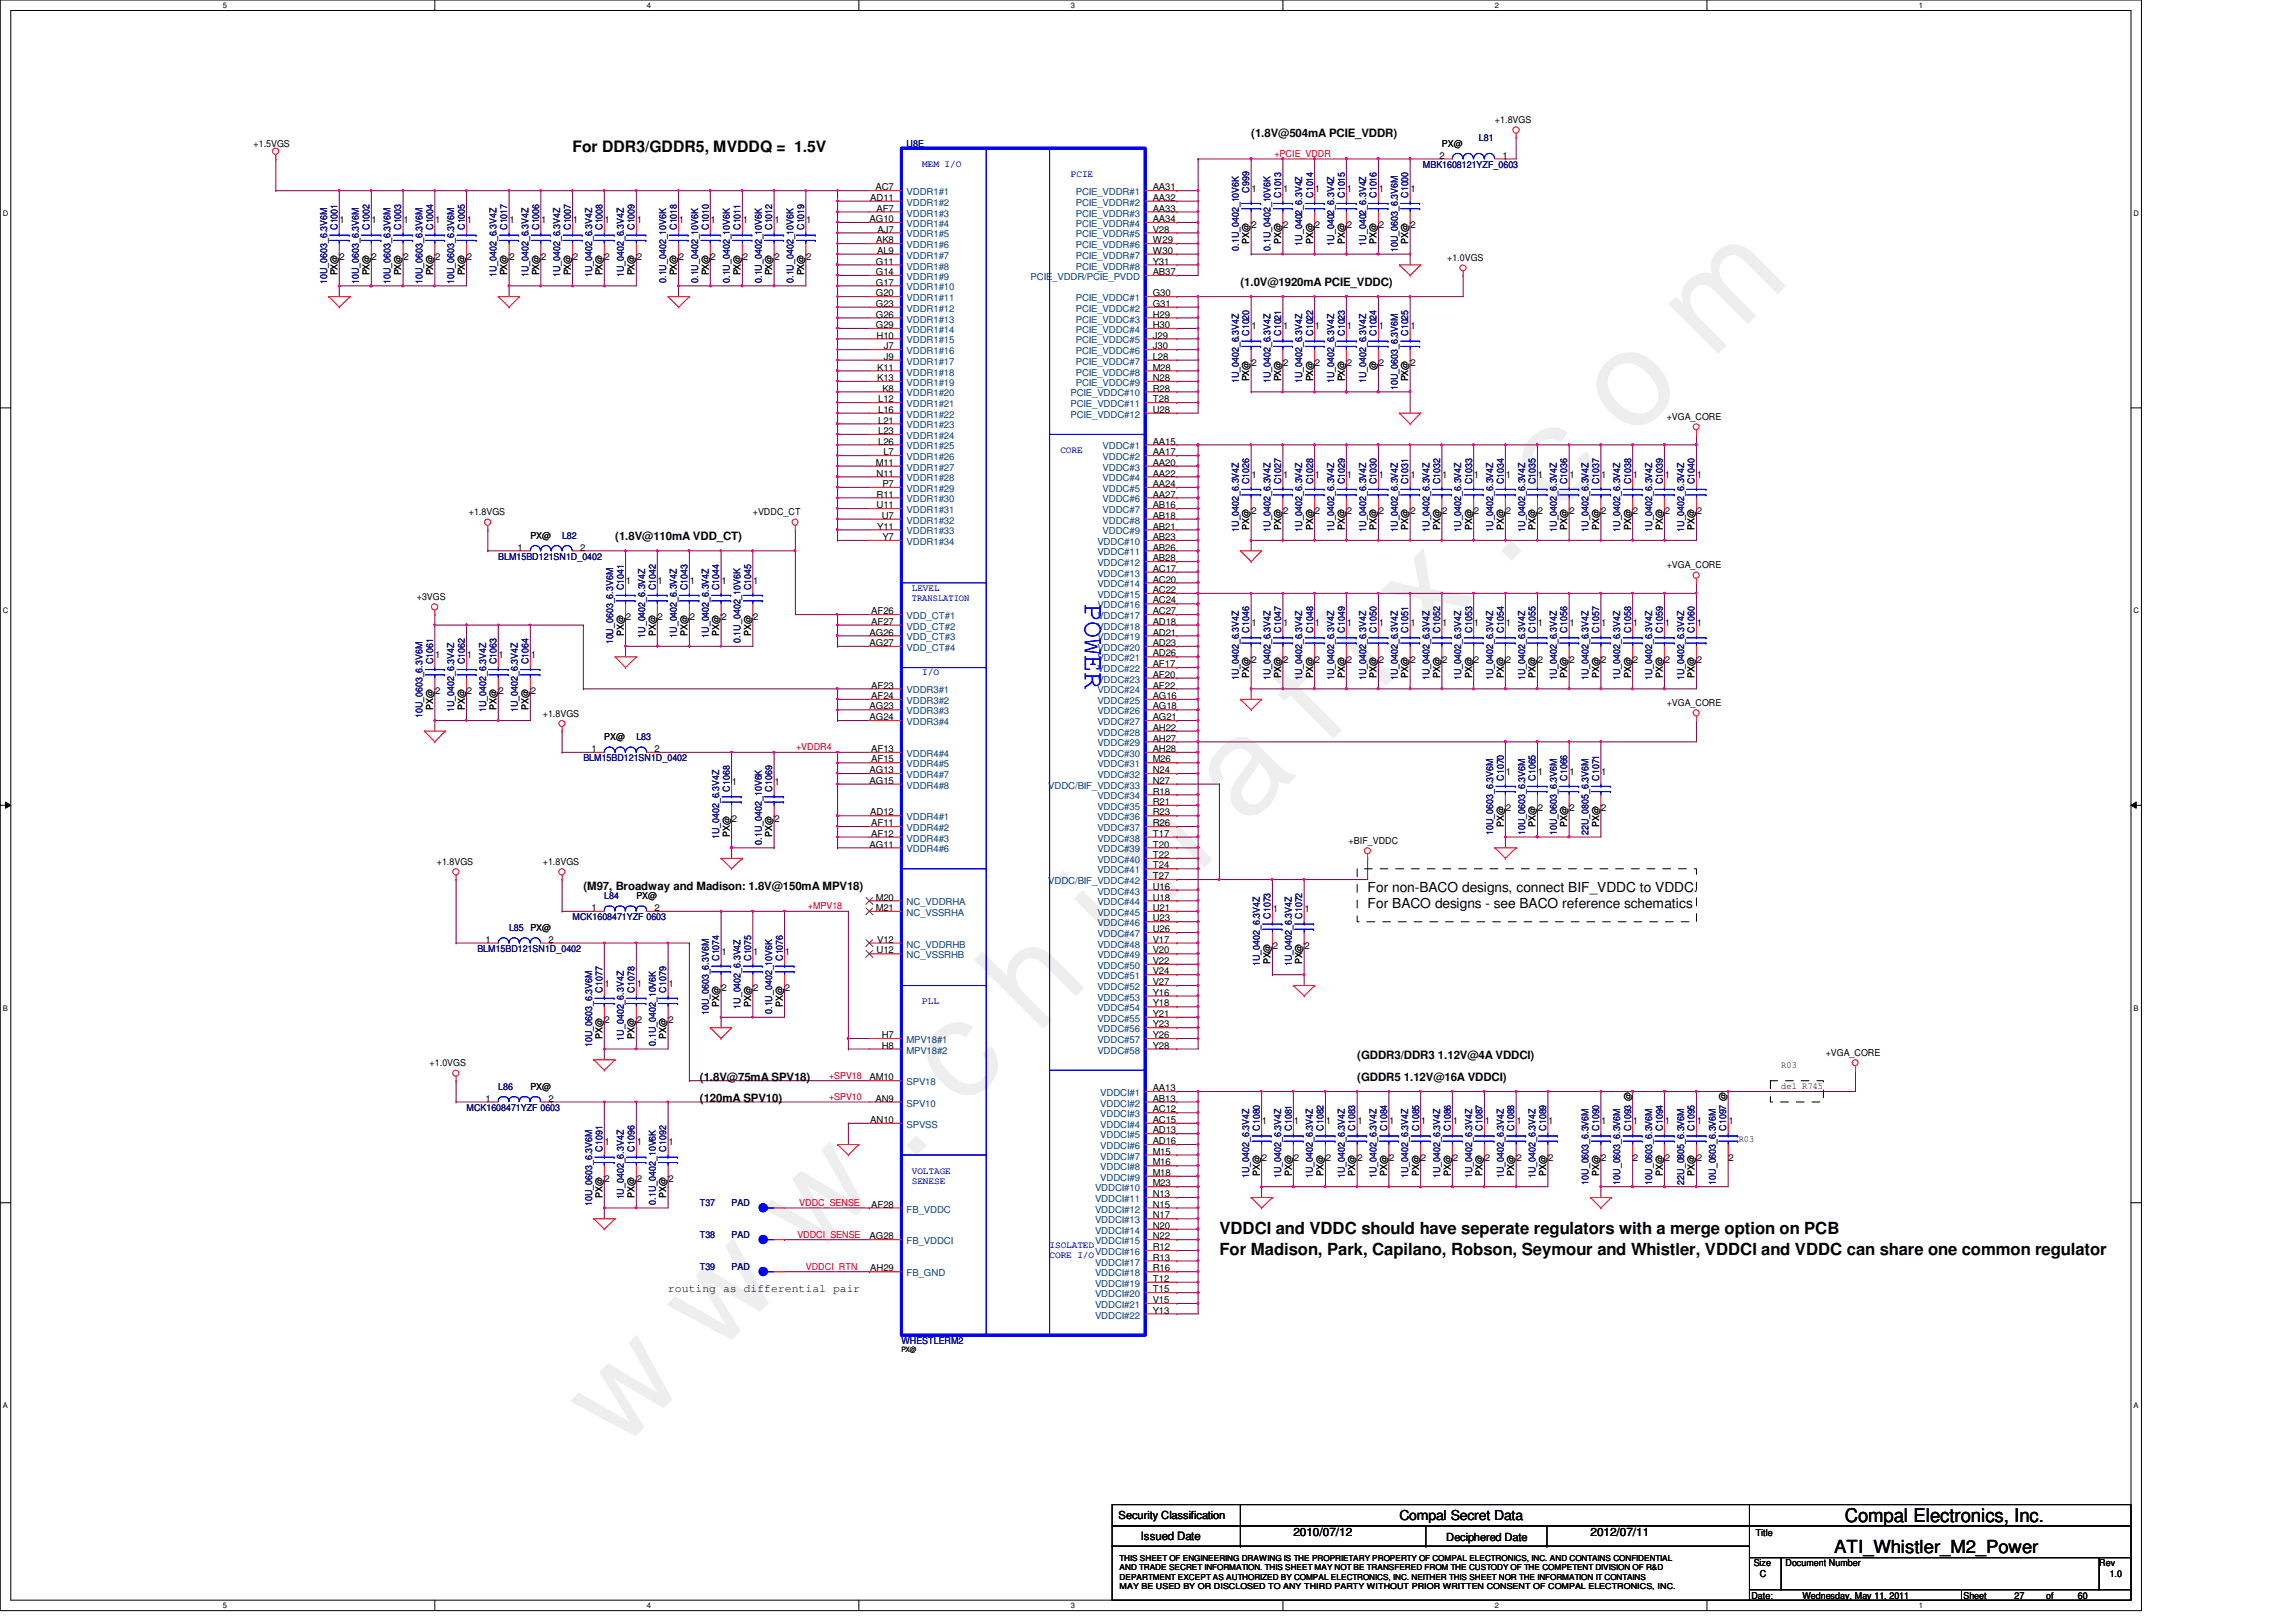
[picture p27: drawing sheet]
<svg xmlns="http://www.w3.org/2000/svg" width="297mm" height="210mm" viewBox="0 0 297 210" stroke-linecap="round" stroke-linejoin="round" font-family="sans-serif">
<defs><g id="words">
<text font-size="17.6" fill="#f0f" x="80.1" y="188" transform="rotate(-45 80.1 188)">w w w . c h i n a f i x . c o m</text>
<text font-size="3.7" fill="#00f" x="140.4" y="78.1" transform="rotate(90 140.4 78.1)">POWER</text>
<text font-size="2.5" x="238.7" y="197">Compal Electronics, Inc.</text>
<text font-size="2.3" x="237.3" y="201">ATI_Whistler_M2_Power</text>
<g font-size="2.2">
<text x="157.8" y="159.8">VDDCI and VDDC should have seperate regulators with a merge option on PCB</text>
<text x="157.8" y="162.5">For Madison, Park, Capilano, Robson, Seymour and Whistler, VDDCI and VDDC can share one common regulator</text>
</g>
<text font-size="2" x="74.1" y="19.7">For DDR3/GDDR5, MVDDQ = 1.5V</text>
<g font-size="1.8">
<text x="176.9" y="115.4">For non-BACO designs, connect BIF_VDDC to VDDC.</text>
<text x="176.9" y="117.5">For BACO designs - see BACO reference schematics</text>
<text x="181" y="196.7">Compal Secret Data</text>
</g>
<g font-size="1.5">
<text x="161.9" y="17.8">(1.8V@504mA PCIE_VDDR)</text>
<text x="160.5" y="37">(1.0V@1920mA PCIE_VDDC)</text>
<text x="79.6" y="69.9">(1.8V@110mA VDD_CT)</text>
<text x="75.5" y="115.2">(M97, Broadway and Madison: 1.8V@150mA MPV18)</text>
<text x="175.6" y="137.1">(GDDR3/DDR3 1.12V@4A VDDCI)</text>
<text x="90.5" y="139.9">(1.8V@75mA SPV18)</text>
<text x="90.5" y="142.6">(120mA SPV10)</text>
<text x="175.6" y="139.9">(GDDR5 1.12V@16A VDDCI)</text>
<text x="86.4" y="167.2">routing as differential pair</text>
<text x="147.6" y="199.2">Issued Date</text>
<text x="167.3" y="198.8">2010/07/12</text>
<text x="205.8" y="198.8">2012/07/11</text>
</g>
<g font-size="1.4">
<text x="144.7" y="196.6">Security Classification</text>
<text x="187.1" y="199.4">Deciphered Date</text>
</g>
<g font-size="1.2">
<text x="193.4" y="16">+1.8VGS</text>
<text x="32.8" y="19">+1.5VGS</text>
<text x="186.2" y="20.5">2</text>
<text x="186.5" y="19">PX@</text>
<text x="194.4" y="20.5">1</text>
<text x="43.9" y="28.9">1</text>
<text x="48.1" y="28.9">1</text>
<text x="52.2" y="28.9">1</text>
<text x="56.3" y="28.9">1</text>
<text x="60.4" y="28.9">1</text>
<text x="65.9" y="28.9">1</text>
<text x="70" y="28.9">1</text>
<text x="74.1" y="28.9">1</text>
<text x="78.2" y="28.9">1</text>
<text x="82.4" y="28.9">1</text>
<text x="87.8" y="28.9">1</text>
<text x="91.9" y="28.9">1</text>
<text x="96.1" y="28.9">1</text>
<text x="100.2" y="28.9">1</text>
<text x="104.3" y="28.9">1</text>
<text x="112.5" y="28.7">AG10</text>
<text x="112.6" y="26">AD11</text>
<text x="113.3" y="24.6">AC7</text>
<text x="113.4" y="27.4">AF7</text>
<text x="149.1" y="24.6">AA31</text>
<text x="149.1" y="26">AA32</text>
<text x="149.1" y="27.4">AA33</text>
<text x="149.1" y="28.7">AA34</text>
<text x="161.9" y="24.8">1</text>
<text x="161.9" y="29.5">2</text>
<text x="166" y="24.8">1</text>
<text x="166" y="29.5">2</text>
<text x="170.1" y="24.8">1</text>
<text x="170.1" y="29.5">2</text>
<text x="174.2" y="24.8">1</text>
<text x="174.2" y="29.5">2</text>
<text x="178.4" y="24.8">1</text>
<text x="178.4" y="29.5">2</text>
<text x="182.5" y="24.8">1</text>
<text x="182.5" y="29.5">2</text>
<text x="43.7" y="35.6" transform="rotate(-90 43.7 35.6)">PX@</text>
<text x="43.9" y="33.7">2</text>
<text x="47.8" y="35.6" transform="rotate(-90 47.8 35.6)">PX@</text>
<text x="48.1" y="33.7">2</text>
<text x="51.9" y="35.6" transform="rotate(-90 51.9 35.6)">PX@</text>
<text x="52.2" y="33.7">2</text>
<text x="56" y="35.6" transform="rotate(-90 56 35.6)">PX@</text>
<text x="56.3" y="33.7">2</text>
<text x="60.1" y="35.6" transform="rotate(-90 60.1 35.6)">PX@</text>
<text x="60.4" y="33.7">2</text>
<text x="65.6" y="35.6" transform="rotate(-90 65.6 35.6)">PX@</text>
<text x="65.9" y="33.7">2</text>
<text x="69.8" y="35.6" transform="rotate(-90 69.8 35.6)">PX@</text>
<text x="70" y="33.7">2</text>
<text x="73.9" y="35.6" transform="rotate(-90 73.9 35.6)">PX@</text>
<text x="74.1" y="33.7">2</text>
<text x="78" y="35.6" transform="rotate(-90 78 35.6)">PX@</text>
<text x="78.2" y="33.7">2</text>
<text x="82.1" y="35.6" transform="rotate(-90 82.1 35.6)">PX@</text>
<text x="82.4" y="33.7">2</text>
<text x="87.6" y="35.6" transform="rotate(-90 87.6 35.6)">PX@</text>
<text x="87.8" y="33.7">2</text>
<text x="91.7" y="35.6" transform="rotate(-90 91.7 35.6)">PX@</text>
<text x="91.9" y="33.7">2</text>
<text x="95.8" y="35.6" transform="rotate(-90 95.8 35.6)">PX@</text>
<text x="96.1" y="33.7">2</text>
<text x="99.9" y="35.6" transform="rotate(-90 99.9 35.6)">PX@</text>
<text x="100.2" y="33.7">2</text>
<text x="104" y="35.6" transform="rotate(-90 104 35.6)">PX@</text>
<text x="104.3" y="33.7">2</text>
<text x="113.3" y="34.2">G11</text>
<text x="113.3" y="35.6">G14</text>
<text x="113.4" y="31.5">AK8</text>
<text x="113.5" y="32.8">AL9</text>
<text x="113.5" y="30.1">AJ7</text>
<text x="149.1" y="35.6">AB37</text>
<text x="149.1" y="30.1">V28</text>
<text x="149.1" y="31.5">W29</text>
<text x="149.1" y="32.8">W30</text>
<text x="149.1" y="34.2">Y31</text>
<text x="161.6" y="31.5" transform="rotate(-90 161.6 31.5)">PX@</text>
<text x="165.8" y="31.5" transform="rotate(-90 165.8 31.5)">PX@</text>
<text x="169.9" y="31.5" transform="rotate(-90 169.9 31.5)">PX@</text>
<text x="174" y="31.5" transform="rotate(-90 174 31.5)">PX@</text>
<text x="178.1" y="31.5" transform="rotate(-90 178.1 31.5)">PX@</text>
<text x="182.2" y="31.5" transform="rotate(-90 182.2 31.5)">PX@</text>
<text x="187.2" y="33.8">+1.0VGS</text>
<text x="113.3" y="37">G17</text>
<text x="113.3" y="38.4">G20</text>
<text x="113.3" y="39.7">G23</text>
<text x="113.3" y="41.1">G26</text>
<text x="149.1" y="38.4">G30</text>
<text x="149.1" y="39.7">G31</text>
<text x="149.1" y="41.1">H29</text>
<text x="113.3" y="42.5">G29</text>
<text x="113.4" y="43.8">H10</text>
<text x="113.5" y="48">K11</text>
<text x="114.3" y="45.2">J7</text>
<text x="114.3" y="46.6">J9</text>
<text x="149.1" y="42.5">H30</text>
<text x="149.1" y="43.8">J29</text>
<text x="149.1" y="45.2">J30</text>
<text x="149.1" y="46.6">L28</text>
<text x="149.1" y="48">M28</text>
<text x="161.9" y="42.6">1</text>
<text x="161.9" y="47.4">2</text>
<text x="166" y="42.6">1</text>
<text x="166" y="47.4">2</text>
<text x="170.1" y="42.6">1</text>
<text x="170.1" y="47.4">2</text>
<text x="174.2" y="42.6">1</text>
<text x="174.2" y="47.4">2</text>
<text x="178.1" y="47.8" transform="rotate(-90 178.1 47.8)">@</text>
<text x="178.4" y="42.6">1</text>
<text x="178.4" y="47.4">2</text>
<text x="182.5" y="42.6">1</text>
<text x="182.5" y="47.4">2</text>
<text x="113.5" y="49.3">K13</text>
<text x="113.6" y="52.1">L12</text>
<text x="113.6" y="53.4">L16</text>
<text x="114.2" y="50.7">K8</text>
<text x="149.1" y="50.7">R28</text>
<text x="149.1" y="52.1">T28</text>
<text x="149.1" y="53.4">U28</text>
<text x="149.1" y="49.3">N28</text>
<text x="161.6" y="49.4" transform="rotate(-90 161.6 49.4)">PX@</text>
<text x="165.8" y="49.4" transform="rotate(-90 165.8 49.4)">PX@</text>
<text x="169.9" y="49.4" transform="rotate(-90 169.9 49.4)">PX@</text>
<text x="174" y="49.4" transform="rotate(-90 174 49.4)">PX@</text>
<text x="182.2" y="49.4" transform="rotate(-90 182.2 49.4)">PX@</text>
<text x="113.6" y="54.8">L21</text>
<text x="113.6" y="56.2">L23</text>
<text x="113.6" y="57.5">L26</text>
<text x="114.3" y="58.9">L7</text>
<text x="149.1" y="57.5">AA15</text>
<text x="149.1" y="58.9">AA17</text>
<text x="215.6" y="54.4">+VGA_CORE</text>
<text x="113.3" y="60.3">M11</text>
<text x="113.4" y="61.7">N11</text>
<text x="113.4" y="64.4">R11</text>
<text x="113.4" y="65.8">U11</text>
<text x="114.2" y="63">P7</text>
<text x="149.1" y="60.3">AA20</text>
<text x="149.1" y="61.7">AA22</text>
<text x="149.1" y="63">AA24</text>
<text x="149.1" y="64.4">AA27</text>
<text x="149.1" y="65.8">AB16</text>
<text x="161.9" y="61.8">1</text>
<text x="166" y="61.8">1</text>
<text x="170.1" y="61.8">1</text>
<text x="174.2" y="61.8">1</text>
<text x="178.4" y="61.8">1</text>
<text x="182.5" y="61.8">1</text>
<text x="186.6" y="61.8">1</text>
<text x="190.7" y="61.8">1</text>
<text x="194.8" y="61.8">1</text>
<text x="198.9" y="61.8">1</text>
<text x="203.1" y="61.8">1</text>
<text x="207.2" y="61.8">1</text>
<text x="211.3" y="61.8">1</text>
<text x="215.4" y="61.8">1</text>
<text x="219.5" y="61.8">1</text>
<text x="60.7" y="66.7">+1.8VGS</text>
<text x="67" y="71.2">1</text>
<text x="68.6" y="69.7">PX@</text>
<text x="75" y="71.2">2</text>
<text x="97.4" y="66.7">+VDDC_CT</text>
<text x="113.5" y="68.5">Y11</text>
<text x="114.1" y="67.1">U7</text>
<text x="114.2" y="69.9">Y7</text>
<text x="149.1" y="68.5">AB21</text>
<text x="149.1" y="69.9">AB23</text>
<text x="149.1" y="71.2">AB26</text>
<text x="149.1" y="67.1">AB18</text>
<text x="161.6" y="68.6" transform="rotate(-90 161.6 68.6)">PX@</text>
<text x="161.9" y="66.5">2</text>
<text x="165.8" y="68.6" transform="rotate(-90 165.8 68.6)">PX@</text>
<text x="166" y="66.5">2</text>
<text x="169.9" y="68.6" transform="rotate(-90 169.9 68.6)">PX@</text>
<text x="170.1" y="66.5">2</text>
<text x="174" y="68.6" transform="rotate(-90 174 68.6)">PX@</text>
<text x="174.2" y="66.5">2</text>
<text x="178.1" y="68.6" transform="rotate(-90 178.1 68.6)">PX@</text>
<text x="178.4" y="66.5">2</text>
<text x="182.2" y="68.6" transform="rotate(-90 182.2 68.6)">PX@</text>
<text x="182.5" y="66.5">2</text>
<text x="186.3" y="68.6" transform="rotate(-90 186.3 68.6)">PX@</text>
<text x="186.6" y="66.5">2</text>
<text x="190.4" y="68.6" transform="rotate(-90 190.4 68.6)">PX@</text>
<text x="190.7" y="66.5">2</text>
<text x="194.5" y="68.6" transform="rotate(-90 194.5 68.6)">PX@</text>
<text x="194.8" y="66.5">2</text>
<text x="198.7" y="68.6" transform="rotate(-90 198.7 68.6)">PX@</text>
<text x="198.9" y="66.5">2</text>
<text x="202.8" y="68.6" transform="rotate(-90 202.8 68.6)">PX@</text>
<text x="203.1" y="66.5">2</text>
<text x="206.9" y="68.6" transform="rotate(-90 206.9 68.6)">PX@</text>
<text x="207.2" y="66.5">2</text>
<text x="211" y="68.6" transform="rotate(-90 211 68.6)">PX@</text>
<text x="211.3" y="66.5">2</text>
<text x="215.1" y="68.6" transform="rotate(-90 215.1 68.6)">PX@</text>
<text x="215.4" y="66.5">2</text>
<text x="219.2" y="68.6" transform="rotate(-90 219.2 68.6)">PX@</text>
<text x="219.5" y="66.5">2</text>
<text x="53.9" y="77.7">+3VGS</text>
<text x="81" y="75.6">1</text>
<text x="85.1" y="75.6">1</text>
<text x="89.2" y="75.6">1</text>
<text x="93.3" y="75.6">1</text>
<text x="97.4" y="75.6">1</text>
<text x="149.1" y="72.6">AB28</text>
<text x="149.1" y="74">AC17</text>
<text x="149.1" y="75.4">AC20</text>
<text x="149.1" y="76.7">AC22</text>
<text x="215.6" y="73.5">+VGA_CORE</text>
<text x="80.7" y="82.3" transform="rotate(-90 80.7 82.3)">PX@</text>
<text x="81" y="80.3">2</text>
<text x="84.8" y="82.3" transform="rotate(-90 84.8 82.3)">PX@</text>
<text x="85.1" y="80.3">2</text>
<text x="88.9" y="82.3" transform="rotate(-90 88.9 82.3)">PX@</text>
<text x="89.2" y="80.3">2</text>
<text x="93" y="82.3" transform="rotate(-90 93 82.3)">PX@</text>
<text x="93.3" y="80.3">2</text>
<text x="97.2" y="82.3" transform="rotate(-90 97.2 82.3)">PX@</text>
<text x="97.4" y="80.3">2</text>
<text x="112.5" y="82.2">AG26</text>
<text x="112.5" y="83.6">AG27</text>
<text x="112.7" y="79.5">AF26</text>
<text x="112.7" y="80.8">AF27</text>
<text x="149.1" y="78.1">AC24</text>
<text x="149.1" y="79.5">AC27</text>
<text x="149.1" y="80.8">AD18</text>
<text x="149.1" y="82.2">AD21</text>
<text x="149.1" y="83.6">AD23</text>
<text x="161.9" y="81.1">1</text>
<text x="166" y="81.1">1</text>
<text x="170.1" y="81.1">1</text>
<text x="174.2" y="81.1">1</text>
<text x="178.4" y="81.1">1</text>
<text x="182.5" y="81.1">1</text>
<text x="186.6" y="81.1">1</text>
<text x="190.7" y="81.1">1</text>
<text x="194.8" y="81.1">1</text>
<text x="198.9" y="81.1">1</text>
<text x="203.1" y="81.1">1</text>
<text x="207.2" y="81.1">1</text>
<text x="211.3" y="81.1">1</text>
<text x="215.4" y="81.1">1</text>
<text x="219.5" y="81.1">1</text>
<text x="56.3" y="85.2">1</text>
<text x="56.3" y="89.9">2</text>
<text x="60.4" y="85.2">1</text>
<text x="60.4" y="89.9">2</text>
<text x="64.5" y="85.2">1</text>
<text x="64.5" y="89.9">2</text>
<text x="68.7" y="85.2">1</text>
<text x="68.7" y="89.9">2</text>
<text x="112.7" y="89.1">AF23</text>
<text x="149.1" y="85">AD26</text>
<text x="149.1" y="86.4">AF17</text>
<text x="149.1" y="87.7">AF20</text>
<text x="149.1" y="89.1">AF22</text>
<text x="161.6" y="87.7" transform="rotate(-90 161.6 87.7)">PX@</text>
<text x="161.9" y="85.8">2</text>
<text x="165.8" y="87.7" transform="rotate(-90 165.8 87.7)">PX@</text>
<text x="166" y="85.8">2</text>
<text x="169.9" y="87.7" transform="rotate(-90 169.9 87.7)">PX@</text>
<text x="170.1" y="85.8">2</text>
<text x="174" y="87.7" transform="rotate(-90 174 87.7)">PX@</text>
<text x="174.2" y="85.8">2</text>
<text x="178.1" y="87.7" transform="rotate(-90 178.1 87.7)">PX@</text>
<text x="178.4" y="85.8">2</text>
<text x="182.2" y="87.7" transform="rotate(-90 182.2 87.7)">PX@</text>
<text x="182.5" y="85.8">2</text>
<text x="186.3" y="87.7" transform="rotate(-90 186.3 87.7)">PX@</text>
<text x="186.6" y="85.8">2</text>
<text x="190.4" y="87.7" transform="rotate(-90 190.4 87.7)">PX@</text>
<text x="190.7" y="85.8">2</text>
<text x="194.5" y="87.7" transform="rotate(-90 194.5 87.7)">PX@</text>
<text x="194.8" y="85.8">2</text>
<text x="198.7" y="87.7" transform="rotate(-90 198.7 87.7)">PX@</text>
<text x="198.9" y="85.8">2</text>
<text x="202.8" y="87.7" transform="rotate(-90 202.8 87.7)">PX@</text>
<text x="203.1" y="85.8">2</text>
<text x="206.9" y="87.7" transform="rotate(-90 206.9 87.7)">PX@</text>
<text x="207.2" y="85.8">2</text>
<text x="211" y="87.7" transform="rotate(-90 211 87.7)">PX@</text>
<text x="211.3" y="85.8">2</text>
<text x="215.1" y="87.7" transform="rotate(-90 215.1 87.7)">PX@</text>
<text x="215.4" y="85.8">2</text>
<text x="219.2" y="87.7" transform="rotate(-90 219.2 87.7)">PX@</text>
<text x="219.5" y="85.8">2</text>
<text x="56" y="91.9" transform="rotate(-90 56 91.9)">PX@</text>
<text x="60.1" y="91.9" transform="rotate(-90 60.1 91.9)">PX@</text>
<text x="64.3" y="91.9" transform="rotate(-90 64.3 91.9)">PX@</text>
<text x="68.4" y="91.9" transform="rotate(-90 68.4 91.9)">PX@</text>
<text x="70.2" y="92.7">+1.8VGS</text>
<text x="78.2" y="95.7">PX@</text>
<text x="112.5" y="91.8">AG23</text>
<text x="112.5" y="93.2">AG24</text>
<text x="112.7" y="90.5">AF24</text>
<text x="149.1" y="90.5">AG16</text>
<text x="149.1" y="91.8">AG18</text>
<text x="149.1" y="93.2">AG21</text>
<text x="149.1" y="94.6">AH22</text>
<text x="149.1" y="96">AH27</text>
<text x="215.6" y="91.4">+VGA_CORE</text>
<text x="76.5" y="97.3">1</text>
<text x="84.7" y="97.3">2</text>
<text x="94.7" y="101.6">1</text>
<text x="100.2" y="101.6">1</text>
<text x="112.5" y="100.1">AG13</text>
<text x="112.5" y="101.4">AG15</text>
<text x="112.7" y="97.3">AF13</text>
<text x="112.7" y="98.7">AF15</text>
<text x="149.1" y="98.7">M26</text>
<text x="149.1" y="100.1">N24</text>
<text x="149.1" y="101.4">N27</text>
<text x="149.1" y="97.3">AH28</text>
<text x="194.8" y="100.2">1</text>
<text x="198.9" y="100.2">1</text>
<text x="203.1" y="100.2">1</text>
<text x="207.2" y="100.2">1</text>
<text x="94.7" y="106.3">2</text>
<text x="100.2" y="106.3">2</text>
<text x="112.6" y="105.5">AD12</text>
<text x="112.7" y="106.9">AF11</text>
<text x="149.1" y="102.8">R18</text>
<text x="149.1" y="104.2">R21</text>
<text x="149.1" y="105.5">R23</text>
<text x="149.1" y="106.9">R26</text>
<text x="194.5" y="107" transform="rotate(-90 194.5 107)">PX@</text>
<text x="194.8" y="105">2</text>
<text x="198.7" y="107" transform="rotate(-90 198.7 107)">PX@</text>
<text x="198.9" y="105">2</text>
<text x="202.8" y="107" transform="rotate(-90 202.8 107)">PX@</text>
<text x="203.1" y="105">2</text>
<text x="206.9" y="107" transform="rotate(-90 206.9 107)">PX@</text>
<text x="207.2" y="105">2</text>
<text x="56.5" y="112">+1.8VGS</text>
<text x="70.2" y="112">+1.8VGS</text>
<text x="94.4" y="108.3" transform="rotate(-90 94.4 108.3)">PX@</text>
<text x="99.9" y="108.3" transform="rotate(-90 99.9 108.3)">PX@</text>
<text x="112.5" y="109.7">AG11</text>
<text x="112.7" y="108.3">AF12</text>
<text x="149.1" y="108.3">T17</text>
<text x="149.1" y="109.7">T20</text>
<text x="149.1" y="111">T22</text>
<text x="149.1" y="112.4">T24</text>
<text x="149.1" y="113.8">T27</text>
<text x="174.5" y="109.2">+BIF_VDDC</text>
<text x="76.5" y="117.9">1</text>
<text x="82.3" y="116.3">PX@</text>
<text x="84.7" y="117.9">2</text>
<text x="113.3" y="116.5">M20</text>
<text x="113.3" y="117.9">M21</text>
<text x="149.1" y="115.1">U16</text>
<text x="149.1" y="116.5">U18</text>
<text x="149.1" y="117.9">U21</text>
<text x="149.1" y="119.2">U23</text>
<text x="164.7" y="118.1">1</text>
<text x="168.8" y="118.1">1</text>
<text x="62.8" y="122">1</text>
<text x="70.9" y="122">2</text>
<text x="93.3" y="123.6">1</text>
<text x="97.4" y="123.6">1</text>
<text x="101.5" y="123.6">1</text>
<text x="113.4" y="123.4">U12</text>
<text x="113.5" y="122">V12</text>
<text x="149.1" y="120.6">U26</text>
<text x="149.1" y="122">V17</text>
<text x="149.1" y="123.4">V20</text>
<text x="149.1" y="124.7">V22</text>
<text x="164.4" y="124.8" transform="rotate(-90 164.4 124.8)">PX@</text>
<text x="164.7" y="122.8">2</text>
<text x="168.5" y="124.8" transform="rotate(-90 168.5 124.8)">PX@</text>
<text x="168.8" y="122.8">2</text>
<text x="78.2" y="127.7">1</text>
<text x="82.4" y="127.7">1</text>
<text x="86.5" y="127.7">1</text>
<text x="93" y="130.3" transform="rotate(-90 93 130.3)">PX@</text>
<text x="93.3" y="128.3">2</text>
<text x="97.2" y="130.3" transform="rotate(-90 97.2 130.3)">PX@</text>
<text x="97.4" y="128.3">2</text>
<text x="101.3" y="130.3" transform="rotate(-90 101.3 130.3)">PX@</text>
<text x="101.5" y="128.3">2</text>
<text x="149.1" y="126.1">V24</text>
<text x="149.1" y="127.5">V27</text>
<text x="149.1" y="128.9">Y16</text>
<text x="149.1" y="130.2">Y18</text>
<text x="149.1" y="131.6">Y21</text>
<text x="55.6" y="138">+1.0VGS</text>
<text x="78" y="134.4" transform="rotate(-90 78 134.4)">PX@</text>
<text x="78.2" y="132.4">2</text>
<text x="82.1" y="134.4" transform="rotate(-90 82.1 134.4)">PX@</text>
<text x="82.4" y="132.4">2</text>
<text x="86.2" y="134.4" transform="rotate(-90 86.2 134.4)">PX@</text>
<text x="86.5" y="132.4">2</text>
<text x="114.1" y="134.4">H7</text>
<text x="114.1" y="135.7">H8</text>
<text x="149.1" y="133">Y23</text>
<text x="149.1" y="134.4">Y26</text>
<text x="149.1" y="135.7">Y28</text>
<text x="236.2" y="136.6">+VGA_CORE</text>
<text x="62.8" y="142.6">1</text>
<text x="68.6" y="141">PX@</text>
<text x="70.9" y="142.6">2</text>
<text x="112.5" y="139.8">AM10</text>
<text x="113.3" y="142.6">AN9</text>
<text x="149.1" y="144">AC12</text>
<text x="149.1" y="142.6">AB13</text>
<text x="149.1" y="141.2">AA13</text>
<text x="230.4" y="138.2">R03</text>
<text x="230.4" y="140.9">del R745</text>
<text x="78.2" y="148.2">1</text>
<text x="82.4" y="148.2">1</text>
<text x="86.5" y="148.2">1</text>
<text x="112.6" y="145.3">AN10</text>
<text x="149.1" y="145.3">AC15</text>
<text x="149.1" y="146.7">AD13</text>
<text x="149.1" y="148.1">AD16</text>
<text x="149.1" y="149.4">M15</text>
<text x="163.3" y="145.5">1</text>
<text x="167.4" y="145.5">1</text>
<text x="171.5" y="145.5">1</text>
<text x="175.6" y="145.5">1</text>
<text x="179.7" y="145.5">1</text>
<text x="183.8" y="145.5">1</text>
<text x="187.9" y="145.5">1</text>
<text x="192.1" y="145.5">1</text>
<text x="196.2" y="145.5">1</text>
<text x="200.3" y="145.5">1</text>
<text x="207.2" y="145.5">1</text>
<text x="211.3" y="145.5">1</text>
<text x="215.4" y="145.5">1</text>
<text x="219.5" y="145.5">1</text>
<text x="223.6" y="145.5">1</text>
<text x="224.9" y="147.7">R03</text>
<text x="78" y="155" transform="rotate(-90 78 155)">PX@</text>
<text x="78.2" y="153">2</text>
<text x="82.1" y="155" transform="rotate(-90 82.1 155)">PX@</text>
<text x="82.4" y="153">2</text>
<text x="86.2" y="155" transform="rotate(-90 86.2 155)">PX@</text>
<text x="86.5" y="153">2</text>
<text x="149.1" y="150.8">M16</text>
<text x="149.1" y="152.2">M18</text>
<text x="149.1" y="153.5">M23</text>
<text x="149.1" y="154.9">N13</text>
<text x="163" y="152.2" transform="rotate(-90 163 152.2)">PX@</text>
<text x="163.3" y="150.2">2</text>
<text x="167.1" y="152.2" transform="rotate(-90 167.1 152.2)">PX@</text>
<text x="167.4" y="150.2">2</text>
<text x="171.2" y="152.2" transform="rotate(-90 171.2 152.2)">PX@</text>
<text x="171.5" y="150.2">2</text>
<text x="175.3" y="152.2" transform="rotate(-90 175.3 152.2)">PX@</text>
<text x="175.6" y="150.2">2</text>
<text x="179.5" y="152.2" transform="rotate(-90 179.5 152.2)">PX@</text>
<text x="179.7" y="150.2">2</text>
<text x="183.6" y="152.2" transform="rotate(-90 183.6 152.2)">PX@</text>
<text x="183.8" y="150.2">2</text>
<text x="187.7" y="152.2" transform="rotate(-90 187.7 152.2)">PX@</text>
<text x="187.9" y="150.2">2</text>
<text x="191.8" y="152.2" transform="rotate(-90 191.8 152.2)">PX@</text>
<text x="192.1" y="150.2">2</text>
<text x="195.9" y="152.2" transform="rotate(-90 195.9 152.2)">PX@</text>
<text x="196.2" y="150.2">2</text>
<text x="200" y="152.2" transform="rotate(-90 200 152.2)">PX@</text>
<text x="200.3" y="150.2">2</text>
<text x="206.9" y="152.2" transform="rotate(-90 206.9 152.2)">PX@</text>
<text x="207.2" y="150.2">2</text>
<text x="211.3" y="150.2">2</text>
<text x="215.1" y="152.2" transform="rotate(-90 215.1 152.2)">PX@</text>
<text x="215.4" y="150.2">2</text>
<text x="219.2" y="152.2" transform="rotate(-90 219.2 152.2)">PX@</text>
<text x="219.5" y="150.2">2</text>
<text x="223.6" y="150.2">2</text>
<text x="112.5" y="160.4">AG28</text>
<text x="112.7" y="156.3">AF28</text>
<text x="149.1" y="156.3">N15</text>
<text x="149.1" y="157.7">N17</text>
<text x="149.1" y="159">N20</text>
<text x="149.1" y="160.4">N22</text>
<text x="149.1" y="161.8">R12</text>
<text x="112.6" y="164.5">AH29</text>
<text x="149.1" y="163.1">R13</text>
<text x="149.1" y="164.5">R16</text>
<text x="149.1" y="167.2">T15</text>
<text x="149.1" y="165.9">T12</text>
<text x="149.1" y="168.6">V15</text>
<text x="149.1" y="170">Y13</text>
<text x="226.9" y="202.7">Size</text>
<text x="227.1" y="198.7">Title</text>
<text x="231" y="202.7">Document Number</text>
<text x="271.6" y="202.7">Rev</text>
<text x="226.6" y="206.9">Date:</text>
<text x="227.7" y="204.1">C</text>
<text x="233.2" y="206.9">Wednesday, May 11, 2011</text>
<text x="254" y="206.9">Sheet</text>
<text x="260.6" y="206.9">27</text>
<text x="264.7" y="206.9">of</text>
<text x="268.8" y="206.9">60</text>
<text x="272.9" y="204.1">1.0</text>
</g>
<g font-size="1.2" fill="#000080">
<text x="117.3" y="19">U8E</text>
<text x="184.1" y="21.7">MBK1608121YZF_0603</text>
<text x="191.3" y="18.3">L81</text>
<text x="43.7" y="29.8" transform="rotate(-90 43.7 29.8)">C1001</text>
<text x="47.8" y="29.8" transform="rotate(-90 47.8 29.8)">C1002</text>
<text x="51.9" y="29.8" transform="rotate(-90 51.9 29.8)">C1003</text>
<text x="56" y="29.8" transform="rotate(-90 56 29.8)">C1004</text>
<text x="60.1" y="29.8" transform="rotate(-90 60.1 29.8)">C1005</text>
<text x="65.6" y="29.8" transform="rotate(-90 65.6 29.8)">C1017</text>
<text x="69.8" y="29.8" transform="rotate(-90 69.8 29.8)">C1006</text>
<text x="73.9" y="29.8" transform="rotate(-90 73.9 29.8)">C1007</text>
<text x="78" y="29.8" transform="rotate(-90 78 29.8)">C1008</text>
<text x="82.1" y="29.8" transform="rotate(-90 82.1 29.8)">C1009</text>
<text x="87.6" y="29.8" transform="rotate(-90 87.6 29.8)">C1018</text>
<text x="91.7" y="29.8" transform="rotate(-90 91.7 29.8)">C1010</text>
<text x="95.8" y="29.8" transform="rotate(-90 95.8 29.8)">C1011</text>
<text x="99.9" y="29.8" transform="rotate(-90 99.9 29.8)">C1012</text>
<text x="104" y="29.8" transform="rotate(-90 104 29.8)">C1019</text>
<text x="161.6" y="24.9" transform="rotate(-90 161.6 24.9)">C999</text>
<text x="165.8" y="25.6" transform="rotate(-90 165.8 25.6)">C1013</text>
<text x="169.9" y="25.6" transform="rotate(-90 169.9 25.6)">C1014</text>
<text x="174" y="25.6" transform="rotate(-90 174 25.6)">C1015</text>
<text x="178.1" y="25.6" transform="rotate(-90 178.1 25.6)">C1016</text>
<text x="182.2" y="25.6" transform="rotate(-90 182.2 25.6)">C1000</text>
<text x="64.3" y="35.9" transform="rotate(-90 64.3 35.9)">1U_0402_6.3V4Z</text>
<text x="68.4" y="35.9" transform="rotate(-90 68.4 35.9)">1U_0402_6.3V4Z</text>
<text x="72.5" y="35.9" transform="rotate(-90 72.5 35.9)">1U_0402_6.3V4Z</text>
<text x="76.6" y="35.9" transform="rotate(-90 76.6 35.9)">1U_0402_6.3V4Z</text>
<text x="80.7" y="35.9" transform="rotate(-90 80.7 35.9)">1U_0402_6.3V4Z</text>
<text x="160.3" y="32.5" transform="rotate(-90 160.3 32.5)">0.1U_0402_10V6K</text>
<text x="164.4" y="32.5" transform="rotate(-90 164.4 32.5)">0.1U_0402_10V6K</text>
<text x="168.5" y="31.8" transform="rotate(-90 168.5 31.8)">1U_0402_6.3V4Z</text>
<text x="172.6" y="31.8" transform="rotate(-90 172.6 31.8)">1U_0402_6.3V4Z</text>
<text x="176.7" y="31.8" transform="rotate(-90 176.7 31.8)">1U_0402_6.3V4Z</text>
<text x="180.8" y="32.6" transform="rotate(-90 180.8 32.6)">10U_0603_6.3V6M</text>
<text x="42.3" y="36.7" transform="rotate(-90 42.3 36.7)">10U_0603_6.3V6M</text>
<text x="46.4" y="36.7" transform="rotate(-90 46.4 36.7)">10U_0603_6.3V6M</text>
<text x="50.5" y="36.7" transform="rotate(-90 50.5 36.7)">10U_0603_6.3V6M</text>
<text x="54.6" y="36.7" transform="rotate(-90 54.6 36.7)">10U_0603_6.3V6M</text>
<text x="58.8" y="36.7" transform="rotate(-90 58.8 36.7)">10U_0603_6.3V6M</text>
<text x="86.2" y="36.6" transform="rotate(-90 86.2 36.6)">0.1U_0402_10V6K</text>
<text x="90.3" y="36.6" transform="rotate(-90 90.3 36.6)">0.1U_0402_10V6K</text>
<text x="94.4" y="36.6" transform="rotate(-90 94.4 36.6)">0.1U_0402_10V6K</text>
<text x="98.5" y="36.6" transform="rotate(-90 98.5 36.6)">0.1U_0402_10V6K</text>
<text x="102.6" y="36.6" transform="rotate(-90 102.6 36.6)">0.1U_0402_10V6K</text>
<text x="161.6" y="43.5" transform="rotate(-90 161.6 43.5)">C1020</text>
<text x="165.8" y="43.5" transform="rotate(-90 165.8 43.5)">C1021</text>
<text x="169.9" y="43.5" transform="rotate(-90 169.9 43.5)">C1022</text>
<text x="174" y="43.5" transform="rotate(-90 174 43.5)">C1023</text>
<text x="178.1" y="43.5" transform="rotate(-90 178.1 43.5)">C1024</text>
<text x="182.2" y="43.5" transform="rotate(-90 182.2 43.5)">C1025</text>
<text x="160.3" y="49.6" transform="rotate(-90 160.3 49.6)">1U_0402_6.3V4Z</text>
<text x="164.4" y="49.6" transform="rotate(-90 164.4 49.6)">1U_0402_6.3V4Z</text>
<text x="168.5" y="49.6" transform="rotate(-90 168.5 49.6)">1U_0402_6.3V4Z</text>
<text x="172.6" y="49.6" transform="rotate(-90 172.6 49.6)">1U_0402_6.3V4Z</text>
<text x="176.7" y="49.6" transform="rotate(-90 176.7 49.6)">1U_0402_6.3V4Z</text>
<text x="180.8" y="50.5" transform="rotate(-90 180.8 50.5)">10U_0603_6.3V6M</text>
<text x="161.6" y="62.6" transform="rotate(-90 161.6 62.6)">C1026</text>
<text x="165.8" y="62.6" transform="rotate(-90 165.8 62.6)">C1027</text>
<text x="169.9" y="62.6" transform="rotate(-90 169.9 62.6)">C1028</text>
<text x="174" y="62.6" transform="rotate(-90 174 62.6)">C1029</text>
<text x="178.1" y="62.6" transform="rotate(-90 178.1 62.6)">C1030</text>
<text x="182.2" y="62.6" transform="rotate(-90 182.2 62.6)">C1031</text>
<text x="186.3" y="62.6" transform="rotate(-90 186.3 62.6)">C1032</text>
<text x="190.4" y="62.6" transform="rotate(-90 190.4 62.6)">C1033</text>
<text x="194.5" y="62.6" transform="rotate(-90 194.5 62.6)">C1034</text>
<text x="198.7" y="62.6" transform="rotate(-90 198.7 62.6)">C1035</text>
<text x="202.8" y="62.6" transform="rotate(-90 202.8 62.6)">C1036</text>
<text x="206.9" y="62.6" transform="rotate(-90 206.9 62.6)">C1037</text>
<text x="211" y="62.6" transform="rotate(-90 211 62.6)">C1038</text>
<text x="215.1" y="62.6" transform="rotate(-90 215.1 62.6)">C1039</text>
<text x="219.2" y="62.6" transform="rotate(-90 219.2 62.6)">C1040</text>
<text x="72.7" y="69.7">L82</text>
<text x="160.3" y="68.8" transform="rotate(-90 160.3 68.8)">1U_0402_6.3V4Z</text>
<text x="164.4" y="68.8" transform="rotate(-90 164.4 68.8)">1U_0402_6.3V4Z</text>
<text x="168.5" y="68.8" transform="rotate(-90 168.5 68.8)">1U_0402_6.3V4Z</text>
<text x="172.6" y="68.8" transform="rotate(-90 172.6 68.8)">1U_0402_6.3V4Z</text>
<text x="176.7" y="68.8" transform="rotate(-90 176.7 68.8)">1U_0402_6.3V4Z</text>
<text x="180.8" y="68.8" transform="rotate(-90 180.8 68.8)">1U_0402_6.3V4Z</text>
<text x="184.9" y="68.8" transform="rotate(-90 184.9 68.8)">1U_0402_6.3V4Z</text>
<text x="189" y="68.8" transform="rotate(-90 189 68.8)">1U_0402_6.3V4Z</text>
<text x="193.2" y="68.8" transform="rotate(-90 193.2 68.8)">1U_0402_6.3V4Z</text>
<text x="197.3" y="68.8" transform="rotate(-90 197.3 68.8)">1U_0402_6.3V4Z</text>
<text x="201.4" y="68.8" transform="rotate(-90 201.4 68.8)">1U_0402_6.3V4Z</text>
<text x="205.5" y="68.8" transform="rotate(-90 205.5 68.8)">1U_0402_6.3V4Z</text>
<text x="209.6" y="68.8" transform="rotate(-90 209.6 68.8)">1U_0402_6.3V4Z</text>
<text x="213.8" y="68.8" transform="rotate(-90 213.8 68.8)">1U_0402_6.3V4Z</text>
<text x="217.9" y="68.8" transform="rotate(-90 217.9 68.8)">1U_0402_6.3V4Z</text>
<text x="64.5" y="72.4">BLM15BD121SN1D_0402</text>
<text x="80.7" y="76.4" transform="rotate(-90 80.7 76.4)">C1041</text>
<text x="84.8" y="76.4" transform="rotate(-90 84.8 76.4)">C1042</text>
<text x="88.9" y="76.4" transform="rotate(-90 88.9 76.4)">C1043</text>
<text x="93" y="76.4" transform="rotate(-90 93 76.4)">C1044</text>
<text x="97.2" y="76.4" transform="rotate(-90 97.2 76.4)">C1045</text>
<text x="79.3" y="83.4" transform="rotate(-90 79.3 83.4)">10U_0603_6.3V6M</text>
<text x="83.5" y="82.5" transform="rotate(-90 83.5 82.5)">1U_0402_6.3V4Z</text>
<text x="87.6" y="82.5" transform="rotate(-90 87.6 82.5)">1U_0402_6.3V4Z</text>
<text x="91.7" y="82.5" transform="rotate(-90 91.7 82.5)">1U_0402_6.3V4Z</text>
<text x="95.8" y="83.2" transform="rotate(-90 95.8 83.2)">0.1U_0402_10V6K</text>
<text x="161.6" y="81.9" transform="rotate(-90 161.6 81.9)">C1046</text>
<text x="165.8" y="81.9" transform="rotate(-90 165.8 81.9)">C1047</text>
<text x="169.9" y="81.9" transform="rotate(-90 169.9 81.9)">C1048</text>
<text x="174" y="81.9" transform="rotate(-90 174 81.9)">C1049</text>
<text x="178.1" y="81.9" transform="rotate(-90 178.1 81.9)">C1050</text>
<text x="182.2" y="81.9" transform="rotate(-90 182.2 81.9)">C1051</text>
<text x="186.3" y="81.9" transform="rotate(-90 186.3 81.9)">C1052</text>
<text x="190.4" y="81.9" transform="rotate(-90 190.4 81.9)">C1053</text>
<text x="194.5" y="81.9" transform="rotate(-90 194.5 81.9)">C1054</text>
<text x="198.7" y="81.9" transform="rotate(-90 198.7 81.9)">C1055</text>
<text x="202.8" y="81.9" transform="rotate(-90 202.8 81.9)">C1056</text>
<text x="206.9" y="81.9" transform="rotate(-90 206.9 81.9)">C1057</text>
<text x="211" y="81.9" transform="rotate(-90 211 81.9)">C1058</text>
<text x="215.1" y="81.9" transform="rotate(-90 215.1 81.9)">C1059</text>
<text x="219.2" y="81.9" transform="rotate(-90 219.2 81.9)">C1060</text>
<text x="56" y="86" transform="rotate(-90 56 86)">C1061</text>
<text x="60.1" y="86" transform="rotate(-90 60.1 86)">C1062</text>
<text x="64.3" y="86" transform="rotate(-90 64.3 86)">C1063</text>
<text x="68.4" y="86" transform="rotate(-90 68.4 86)">C1064</text>
<text x="160.3" y="88" transform="rotate(-90 160.3 88)">1U_0402_6.3V4Z</text>
<text x="164.4" y="88" transform="rotate(-90 164.4 88)">1U_0402_6.3V4Z</text>
<text x="168.5" y="88" transform="rotate(-90 168.5 88)">1U_0402_6.3V4Z</text>
<text x="172.6" y="88" transform="rotate(-90 172.6 88)">1U_0402_6.3V4Z</text>
<text x="176.7" y="88" transform="rotate(-90 176.7 88)">1U_0402_6.3V4Z</text>
<text x="180.8" y="88" transform="rotate(-90 180.8 88)">1U_0402_6.3V4Z</text>
<text x="184.9" y="88" transform="rotate(-90 184.9 88)">1U_0402_6.3V4Z</text>
<text x="189" y="88" transform="rotate(-90 189 88)">1U_0402_6.3V4Z</text>
<text x="193.2" y="88" transform="rotate(-90 193.2 88)">1U_0402_6.3V4Z</text>
<text x="197.3" y="88" transform="rotate(-90 197.3 88)">1U_0402_6.3V4Z</text>
<text x="201.4" y="88" transform="rotate(-90 201.4 88)">1U_0402_6.3V4Z</text>
<text x="205.5" y="88" transform="rotate(-90 205.5 88)">1U_0402_6.3V4Z</text>
<text x="209.6" y="88" transform="rotate(-90 209.6 88)">1U_0402_6.3V4Z</text>
<text x="213.8" y="88" transform="rotate(-90 213.8 88)">1U_0402_6.3V4Z</text>
<text x="217.9" y="88" transform="rotate(-90 217.9 88)">1U_0402_6.3V4Z</text>
<text x="54.6" y="93" transform="rotate(-90 54.6 93)">10U_0603_6.3V6M</text>
<text x="58.8" y="92.2" transform="rotate(-90 58.8 92.2)">1U_0402_6.3V4Z</text>
<text x="62.9" y="92.2" transform="rotate(-90 62.9 92.2)">1U_0402_6.3V4Z</text>
<text x="67" y="92.2" transform="rotate(-90 67 92.2)">1U_0402_6.3V4Z</text>
<text x="82.3" y="95.7">L83</text>
<text x="75.5" y="98.5">BLM15BD121SN1D_0402</text>
<text x="194.5" y="101" transform="rotate(-90 194.5 101)">C1070</text>
<text x="198.7" y="101" transform="rotate(-90 198.7 101)">C1065</text>
<text x="202.8" y="101" transform="rotate(-90 202.8 101)">C1066</text>
<text x="206.9" y="101" transform="rotate(-90 206.9 101)">C1071</text>
<text x="94.4" y="102.4" transform="rotate(-90 94.4 102.4)">C1068</text>
<text x="99.9" y="102.4" transform="rotate(-90 99.9 102.4)">C1069</text>
<text x="93" y="108.6" transform="rotate(-90 93 108.6)">1U_0402_6.3V4Z</text>
<text x="98.5" y="109.3" transform="rotate(-90 98.5 109.3)">0.1U_0402_10V6K</text>
<text x="193.2" y="108.1" transform="rotate(-90 193.2 108.1)">10U_0603_6.3V6M</text>
<text x="197.3" y="108.1" transform="rotate(-90 197.3 108.1)">10U_0603_6.3V6M</text>
<text x="201.4" y="108.1" transform="rotate(-90 201.4 108.1)">10U_0603_6.3V6M</text>
<text x="205.5" y="108.1" transform="rotate(-90 205.5 108.1)">22U_0805_6.3V6M</text>
<text x="74.1" y="119.1">MCK1608471YZF 0603</text>
<text x="78.2" y="116.3">L84</text>
<text x="164.4" y="118.9" transform="rotate(-90 164.4 118.9)">C1073</text>
<text x="168.5" y="118.9" transform="rotate(-90 168.5 118.9)">C1072</text>
<text x="61.8" y="123.2">BLM15BD121SN1D_0402</text>
<text x="65.9" y="120.4">L85 PX@</text>
<text x="93" y="124.4" transform="rotate(-90 93 124.4)">C1074</text>
<text x="97.2" y="124.4" transform="rotate(-90 97.2 124.4)">C1075</text>
<text x="101.3" y="124.4" transform="rotate(-90 101.3 124.4)">C1076</text>
<text x="163" y="125" transform="rotate(-90 163 125)">1U_0402_6.3V4Z</text>
<text x="167.1" y="125" transform="rotate(-90 167.1 125)">1U_0402_6.3V4Z</text>
<text x="78" y="128.5" transform="rotate(-90 78 128.5)">C1077</text>
<text x="82.1" y="128.5" transform="rotate(-90 82.1 128.5)">C1078</text>
<text x="86.2" y="128.5" transform="rotate(-90 86.2 128.5)">C1079</text>
<text x="91.7" y="131.4" transform="rotate(-90 91.7 131.4)">10U_0603_6.3V6M</text>
<text x="95.8" y="130.5" transform="rotate(-90 95.8 130.5)">1U_0402_6.3V4Z</text>
<text x="99.9" y="131.2" transform="rotate(-90 99.9 131.2)">0.1U_0402_10V6K</text>
<text x="76.6" y="135.5" transform="rotate(-90 76.6 135.5)">10U_0603_6.3V6M</text>
<text x="80.7" y="134.7" transform="rotate(-90 80.7 134.7)">1U_0402_6.3V4Z</text>
<text x="84.8" y="135.3" transform="rotate(-90 84.8 135.3)">0.1U_0402_10V6K</text>
<text x="60.4" y="143.8">MCK1608471YZF 0603</text>
<text x="64.5" y="141">L86</text>
<text x="78" y="149" transform="rotate(-90 78 149)">C1091</text>
<text x="82.1" y="149" transform="rotate(-90 82.1 149)">C1096</text>
<text x="86.2" y="149" transform="rotate(-90 86.2 149)">C1092</text>
<text x="163" y="146.3" transform="rotate(-90 163 146.3)">C1080</text>
<text x="167.1" y="146.3" transform="rotate(-90 167.1 146.3)">C1081</text>
<text x="171.2" y="146.3" transform="rotate(-90 171.2 146.3)">C1082</text>
<text x="175.3" y="146.3" transform="rotate(-90 175.3 146.3)">C1083</text>
<text x="179.5" y="146.3" transform="rotate(-90 179.5 146.3)">C1084</text>
<text x="183.6" y="146.3" transform="rotate(-90 183.6 146.3)">C1085</text>
<text x="187.7" y="146.3" transform="rotate(-90 187.7 146.3)">C1086</text>
<text x="191.8" y="146.3" transform="rotate(-90 191.8 146.3)">C1087</text>
<text x="195.9" y="146.3" transform="rotate(-90 195.9 146.3)">C1088</text>
<text x="200" y="146.3" transform="rotate(-90 200 146.3)">C1089</text>
<text x="206.9" y="146.3" transform="rotate(-90 206.9 146.3)">C1090</text>
<text x="211" y="146.3" transform="rotate(-90 211 146.3)">C1093 @</text>
<text x="215.1" y="146.3" transform="rotate(-90 215.1 146.3)">C1094</text>
<text x="219.2" y="146.3" transform="rotate(-90 219.2 146.3)">C1095</text>
<text x="223.3" y="146.3" transform="rotate(-90 223.3 146.3)">C1097 @</text>
<text x="80.7" y="155.2" transform="rotate(-90 80.7 155.2)">1U_0402_6.3V4Z</text>
<text x="84.8" y="155.9" transform="rotate(-90 84.8 155.9)">0.1U_0402_10V6K</text>
<text x="161.6" y="152.5" transform="rotate(-90 161.6 152.5)">1U_0402_6.3V4Z</text>
<text x="165.8" y="152.5" transform="rotate(-90 165.8 152.5)">1U_0402_6.3V4Z</text>
<text x="169.9" y="152.5" transform="rotate(-90 169.9 152.5)">1U_0402_6.3V4Z</text>
<text x="174" y="152.5" transform="rotate(-90 174 152.5)">1U_0402_6.3V4Z</text>
<text x="178.1" y="152.5" transform="rotate(-90 178.1 152.5)">1U_0402_6.3V4Z</text>
<text x="182.2" y="152.5" transform="rotate(-90 182.2 152.5)">1U_0402_6.3V4Z</text>
<text x="186.3" y="152.5" transform="rotate(-90 186.3 152.5)">1U_0402_6.3V4Z</text>
<text x="190.4" y="152.5" transform="rotate(-90 190.4 152.5)">1U_0402_6.3V4Z</text>
<text x="194.5" y="152.5" transform="rotate(-90 194.5 152.5)">1U_0402_6.3V4Z</text>
<text x="198.7" y="152.5" transform="rotate(-90 198.7 152.5)">1U_0402_6.3V4Z</text>
<text x="205.5" y="153.3" transform="rotate(-90 205.5 153.3)">10U_0603_6.3V6M</text>
<text x="209.6" y="153.3" transform="rotate(-90 209.6 153.3)">10U_0603_6.3V6M</text>
<text x="213.8" y="153.3" transform="rotate(-90 213.8 153.3)">10U_0603_6.3V6M</text>
<text x="217.9" y="153.3" transform="rotate(-90 217.9 153.3)">22U_0805_6.3V6M</text>
<text x="222" y="153.3" transform="rotate(-90 222 153.3)">10U_0603_6.3V6M</text>
<text x="76.6" y="156.1" transform="rotate(-90 76.6 156.1)">10U_0603_6.3V6M</text>
<text x="90.5" y="156.1">T37</text>
<text x="90.5" y="160.2">T38</text>
<text x="94.6" y="156.1">PAD</text>
<text x="94.6" y="160.2">PAD</text>
<text x="90.5" y="164.3">T39</text>
<text x="94.6" y="164.3">PAD</text>
<text x="116.6" y="173.9">WHESTLERM2</text>
</g>
<g font-size="1.2" fill="#00f">
<text x="119.3" y="21.6">MEM I/O</text>
<text x="138.5" y="22.9">PCIE</text>
<text x="137.2" y="58.6">CORE</text>
<text x="118" y="76.4">LEVEL</text>
<text x="118" y="77.8">TRANSLATION</text>
<text x="119.3" y="87.4">I/O</text>
<text x="119.3" y="129.9">PLL</text>
<text x="118" y="151.9">VOLTAGE</text>
<text x="118" y="153.2">SENESE</text>
<text x="135.8" y="161.4">ISOLATED</text>
<text x="135.8" y="162.8">CORE I/O</text>
</g>
<g font-size="1.2" fill="#f00">
<text x="164.9" y="20.3">+PCIE_VDDR</text>
<text x="103" y="97.1">+VDDR4</text>
<text x="104.5" y="117.7">+MPV18</text>
<text x="107.3" y="139.6">+SPV18</text>
<text x="107.3" y="142.4">+SPV10</text>
<text x="103.2" y="160.2">VDDCI_SENSE</text>
<text x="103.4" y="156.1">VDDC_SENSE</text>
<text x="104.3" y="164.3">VDDCI_RTN</text>
</g>
<g font-size="1.2" fill="#004080">
<text x="117.3" y="25.3">VDDR1#1</text>
<text x="117.3" y="26.6">VDDR1#2</text>
<text x="117.3" y="28">VDDR1#3</text>
<text x="117.3" y="29.4">VDDR1#4</text>
<text x="139.2" y="25.3">PCIE_VDDR#1</text>
<text x="139.2" y="26.6">PCIE_VDDR#2</text>
<text x="139.2" y="28">PCIE_VDDR#3</text>
<text x="139.2" y="29.4">PCIE_VDDR#4</text>
<text x="117.3" y="30.7">VDDR1#5</text>
<text x="117.3" y="32.1">VDDR1#6</text>
<text x="117.3" y="33.5">VDDR1#7</text>
<text x="117.3" y="34.9">VDDR1#8</text>
<text x="139.2" y="30.7">PCIE_VDDR#5</text>
<text x="139.2" y="32.1">PCIE_VDDR#6</text>
<text x="139.2" y="33.5">PCIE_VDDR#7</text>
<text x="139.2" y="34.9">PCIE_VDDR#8</text>
<text x="117.3" y="37.6">VDDR1#10</text>
<text x="117.3" y="39">VDDR1#11</text>
<text x="117.3" y="40.3">VDDR1#12</text>
<text x="117.3" y="41.7">VDDR1#13</text>
<text x="117.3" y="36.2">VDDR1#9</text>
<text x="133.3" y="36.2">PCIE_VDDR/PCIE_PVDD</text>
<text x="139.2" y="39">PCIE_VDDC#1</text>
<text x="139.2" y="40.3">PCIE_VDDC#2</text>
<text x="139.2" y="41.7">PCIE_VDDC#3</text>
<text x="117.3" y="43.1">VDDR1#14</text>
<text x="117.3" y="44.4">VDDR1#15</text>
<text x="117.3" y="45.8">VDDR1#16</text>
<text x="117.3" y="47.2">VDDR1#17</text>
<text x="139.2" y="43.1">PCIE_VDDC#4</text>
<text x="139.2" y="44.4">PCIE_VDDC#5</text>
<text x="139.2" y="45.8">PCIE_VDDC#6</text>
<text x="139.2" y="47.2">PCIE_VDDC#7</text>
<text x="117.3" y="48.6">VDDR1#18</text>
<text x="117.3" y="49.9">VDDR1#19</text>
<text x="117.3" y="51.3">VDDR1#20</text>
<text x="117.3" y="52.7">VDDR1#21</text>
<text x="138.5" y="51.3">PCIE_VDDC#10</text>
<text x="138.5" y="52.7">PCIE_VDDC#11</text>
<text x="139.2" y="48.6">PCIE_VDDC#8</text>
<text x="139.2" y="49.9">PCIE_VDDC#9</text>
<text x="117.3" y="54.1">VDDR1#22</text>
<text x="117.3" y="55.5">VDDR1#23</text>
<text x="117.3" y="56.8">VDDR1#24</text>
<text x="117.3" y="58.2">VDDR1#25</text>
<text x="117.3" y="59.6">VDDR1#26</text>
<text x="138.5" y="54.1">PCIE_VDDC#12</text>
<text x="142.6" y="58.2">VDDC#1</text>
<text x="142.6" y="59.6">VDDC#2</text>
<text x="117.3" y="60.9">VDDR1#27</text>
<text x="117.3" y="62.3">VDDR1#28</text>
<text x="117.3" y="63.7">VDDR1#29</text>
<text x="117.3" y="65">VDDR1#30</text>
<text x="142.6" y="60.9">VDDC#3</text>
<text x="142.6" y="62.3">VDDC#4</text>
<text x="142.6" y="63.7">VDDC#5</text>
<text x="142.6" y="65">VDDC#6</text>
<text x="117.3" y="66.4">VDDR1#31</text>
<text x="117.3" y="67.8">VDDR1#32</text>
<text x="117.3" y="69.2">VDDR1#33</text>
<text x="117.3" y="70.5">VDDR1#34</text>
<text x="142" y="70.5">VDDC#10</text>
<text x="142" y="71.9">VDDC#11</text>
<text x="142.6" y="69.2">VDDC#9</text>
<text x="142.6" y="66.4">VDDC#7</text>
<text x="142.6" y="67.8">VDDC#8</text>
<text x="142" y="73.3">VDDC#12</text>
<text x="142" y="74.6">VDDC#13</text>
<text x="142" y="76">VDDC#14</text>
<text x="142" y="77.4">VDDC#15</text>
<text x="117.3" y="80.1">VDD_CT#1</text>
<text x="117.3" y="81.5">VDD_CT#2</text>
<text x="117.3" y="82.9">VDD_CT#3</text>
<text x="142" y="78.7">VDDC#16</text>
<text x="142" y="80.1">VDDC#17</text>
<text x="142" y="81.5">VDDC#18</text>
<text x="142" y="82.9">VDDC#19</text>
<text x="117.3" y="89.7">VDDR3#1</text>
<text x="117.3" y="84.2">VDD_CT#4</text>
<text x="142" y="84.2">VDDC#20</text>
<text x="142" y="85.6">VDDC#21</text>
<text x="142" y="87">VDDC#22</text>
<text x="142" y="88.3">VDDC#23</text>
<text x="142" y="89.7">VDDC#24</text>
<text x="117.3" y="91.1">VDDR3#2</text>
<text x="117.3" y="92.4">VDDR3#3</text>
<text x="117.3" y="93.8">VDDR3#4</text>
<text x="142" y="91.1">VDDC#25</text>
<text x="142" y="92.4">VDDC#26</text>
<text x="142" y="93.8">VDDC#27</text>
<text x="142" y="95.2">VDDC#28</text>
<text x="117.3" y="98">VDDR4#4</text>
<text x="117.3" y="99.3">VDDR4#5</text>
<text x="117.3" y="100.7">VDDR4#7</text>
<text x="142" y="99.3">VDDC#31</text>
<text x="142" y="100.7">VDDC#32</text>
<text x="142" y="96.6">VDDC#29</text>
<text x="142" y="98">VDDC#30</text>
<text x="117.3" y="102.1">VDDR4#8</text>
<text x="117.3" y="106.2">VDDR4#1</text>
<text x="117.3" y="107.6">VDDR4#2</text>
<text x="135.6" y="102.1">VDDC/BIF_VDDC#33</text>
<text x="142" y="103.5">VDDC#34</text>
<text x="142" y="104.8">VDDC#35</text>
<text x="142" y="106.2">VDDC#36</text>
<text x="142" y="107.6">VDDC#37</text>
<text x="117.3" y="108.9">VDDR4#3</text>
<text x="117.3" y="110.3">VDDR4#6</text>
<text x="142" y="108.9">VDDC#38</text>
<text x="142" y="110.3">VDDC#39</text>
<text x="142" y="111.7">VDDC#40</text>
<text x="142" y="113">VDDC#41</text>
<text x="117.3" y="117.2">NC_VDDRHA</text>
<text x="117.3" y="118.5">NC_VSSRHA</text>
<text x="135.6" y="114.4">VDDC/BIF_VDDC#42</text>
<text x="142" y="115.8">VDDC#43</text>
<text x="142" y="117.2">VDDC#44</text>
<text x="142" y="118.5">VDDC#45</text>
<text x="142" y="119.9">VDDC#46</text>
<text x="117.3" y="122.6">NC_VDDRHB</text>
<text x="117.3" y="124">NC_VSSRHB</text>
<text x="142" y="121.3">VDDC#47</text>
<text x="142" y="122.6">VDDC#48</text>
<text x="142" y="124">VDDC#49</text>
<text x="142" y="125.4">VDDC#50</text>
<text x="142" y="126.7">VDDC#51</text>
<text x="142" y="128.1">VDDC#52</text>
<text x="142" y="129.5">VDDC#53</text>
<text x="142" y="130.9">VDDC#54</text>
<text x="117.3" y="135">MPV18#1</text>
<text x="117.3" y="136.3">MPV18#2</text>
<text x="142" y="132.2">VDDC#55</text>
<text x="142" y="133.6">VDDC#56</text>
<text x="142" y="135">VDDC#57</text>
<text x="142" y="136.3">VDDC#58</text>
<text x="117.3" y="140.5">SPV18</text>
<text x="117.3" y="143.2">SPV10</text>
<text x="142.4" y="143.2">VDDCI#2</text>
<text x="142.4" y="141.8">VDDCI#1</text>
<text x="117.3" y="146">SPVSS</text>
<text x="142.4" y="144.6">VDDCI#3</text>
<text x="142.4" y="146">VDDCI#4</text>
<text x="142.4" y="147.3">VDDCI#5</text>
<text x="142.4" y="148.7">VDDCI#6</text>
<text x="141.7" y="154.2">VDDCI#10</text>
<text x="141.7" y="155.6">VDDCI#11</text>
<text x="142.4" y="151.5">VDDCI#8</text>
<text x="142.4" y="152.8">VDDCI#9</text>
<text x="142.4" y="150.1">VDDCI#7</text>
<text x="117.3" y="156.9">FB_VDDC</text>
<text x="117.3" y="161">FB_VDDCI</text>
<text x="141.7" y="156.9">VDDCI#12</text>
<text x="141.7" y="158.3">VDDCI#13</text>
<text x="141.7" y="159.7">VDDCI#14</text>
<text x="141.7" y="161">VDDCI#15</text>
<text x="117.3" y="165.2">FB_GND</text>
<text x="141.7" y="163.8">VDDCI#17</text>
<text x="141.7" y="165.2">VDDCI#18</text>
<text x="141.7" y="167.9">VDDCI#20</text>
<text x="141.7" y="162.4">VDDCI#16</text>
<text x="141.7" y="166.5">VDDCI#19</text>
<text x="141.7" y="169.3">VDDCI#21</text>
<text x="141.7" y="170.6">VDDCI#22</text>
</g>
<g font-size="1.1">
<text x="144.8" y="202">THIS SHEET OF ENGINEERING DRAWING IS THE PROPRIETARY PROPERTY OF COMPAL ELECTRONICS, INC. AND CONTAINS CONFIDENTIAL</text>
<text x="144.8" y="203.2">AND TRADE SECRET INFORMATION. THIS SHEET MAY NOT BE TRANSFERED FROM THE CUSTODY OF THE COMPETENT DIVISION OF R&amp;D</text>
<text x="144.8" y="205.7">MAY BE USED BY OR DISCLOSED TO ANY THIRD PARTY WITHOUT PRIOR WRITTEN CONSENT OF COMPAL ELECTRONICS, INC.</text>
<text x="144.8" y="204.5">DEPARTMENT EXCEPT AS AUTHORIZED BY COMPAL ELECTRONICS, INC. NEITHER THIS SHEET NOR THE INFORMATION IT CONTAINS</text>
</g>
<g font-size="1">
<text x="28.8" y="1">5</text>
<text x="83.7" y="1">4</text>
<text x="138.5" y="1">3</text>
<text x="193.4" y="1">2</text>
<text x="248.3" y="1">1</text>
<text x=".4" y="27.9">D</text>
<text x="276" y="27.9">D</text>
<text x=".4" y="79.4">C</text>
<text x="276" y="79.4">C</text>
<text x=".4" y="130.8">B</text>
<text x="276" y="130.8">B</text>
<text x=".4" y="182.2">A</text>
<text x="276" y="182.2">A</text>
<text x="28.8" y="208.1">5</text>
<text x="83.7" y="208.1">4</text>
<text x="138.5" y="208.1">3</text>
<text x="193.4" y="208.1">2</text>
<text x="248.3" y="208.1">1</text>
</g>
<text font-size=".9" x="116.6" y="175">PX@</text>
</g></defs>
<path d="M0 0h277v208.4h-277zM1.4 1.4h274.3v205.7h-274.3z" fill="none" stroke="#000" stroke-width=".13"/>
<g fill="#fff">
<path d="M28.8 .1h.6v1.1h-.6z"/>
<path d="M28.8 207.2h.6v1.1h-.6z"/>
</g>
<path d="M56.3 0v1.4M56.3 207.1v1.3" fill="none" stroke="#000" stroke-width=".13"/>
<g fill="#fff">
<path d="M83.7 .1h.5v1.1h-.5z"/>
<path d="M83.7 207.2h.5v1.1h-.5z"/>
</g>
<path d="M111.1 0v1.4M111.1 207.1v1.3" fill="none" stroke="#000" stroke-width=".13"/>
<g fill="#fff">
<path d="M138.5 .1h.6v1.1h-.6z"/>
<path d="M138.5 207.2h.6v1.1h-.6z"/>
</g>
<path d="M166 0v1.4M166 207.1v1.3" fill="none" stroke="#000" stroke-width=".13"/>
<g fill="#fff">
<path d="M193.4 .1h.6v1.1h-.6z"/>
<path d="M193.4 207.2h.6v1.1h-.6z"/>
</g>
<path d="M220.8 0v1.4M220.8 207.1v1.3" fill="none" stroke="#000" stroke-width=".13"/>
<g fill="#fff">
<path d="M248.3 .1h.5v1.1h-.5z"/>
<path d="M248.3 207.2h.5v1.1h-.5z"/>
<path d="M.4 27h.7v1.1h-.7z"/>
<path d="M276 27h.7v1.1h-.7z"/>
<path d="M.4 78.5h.7v1.1h-.7z"/>
<path d="M276 78.5h.7v1.1h-.7z"/>
</g>
<path d="M0 52.8h1.4M275.7 52.8h1.3" fill="none" stroke="#000" stroke-width=".13"/>
<g fill="#fff">
<path d="M.4 129.9h.6v1.1h-.6z"/>
<path d="M276 129.9h.7v1.1h-.7z"/>
</g>
<path d="M0 104.2h1.4M.7 103.8l.7 .4-.7 .4zM275.7 104.2l.7-.4v.8zM275.7 104.2h1.3" fill="none" stroke="#000" stroke-width=".13"/>
<path d="M.7 103.8l.7 .4-.7 .4zM275.7 104.2l.7-.4v.8z" fill="#000"/>
<g fill="#fff">
<path d="M.4 181.3h.6v1.1h-.6z"/>
<path d="M276 181.3h.7v1.1h-.7z"/>
</g>
<path d="M0 155.6h1.4M275.7 155.6h1.3" fill="none" stroke="#000" stroke-width=".13"/>
<path d="M170.1 20.6h.1M170.1 20.6h4.1" fill="none" stroke="#800040" stroke-width=".13"/>
<path d="M170 20.4l.2 .1-.2 .2z" fill-rule="evenodd" fill="#f0f"/>
<path d="M170 20.4l.2 .1-.2 .2z" fill="none" stroke="#f0f" stroke-width=".13"/>
<path d="M161.9 20.6h.1M161.9 20.6h4.1" fill="none" stroke="#800040" stroke-width=".13"/>
<path d="M165.9 20.4l.2 .1-.2 .2z" fill-rule="evenodd" fill="#f0f"/>
<path d="M165.9 20.4l.2 .1-.2 .2z" fill="none" stroke="#f0f" stroke-width=".13"/>
<path d="M161.8 20.4l.2 .1-.2 .2z" fill-rule="evenodd" fill="#f0f"/>
<path d="M161.8 20.4l.2 .1-.2 .2z" fill="none" stroke="#f0f" stroke-width=".13"/>
<path d="M174.2 20.6h.1M174.2 20.6v4.1" fill="none" stroke="#800040" stroke-width=".13"/>
<path d="M174.1 20.4h.2v.2h-.2z" fill-rule="evenodd" fill="#f0f"/>
<path d="M174.1 20.4h.2v.2h-.2z" fill="none" stroke="#f0f" stroke-width=".13"/>
<path d="M166 20.6h.1M166 20.6h4.1M170.1 20.6h.1M170.1 20.6v4.1" fill="none" stroke="#800040" stroke-width=".13"/>
<path d="M165.9 20.4l.2 .1-.2 .2z" fill-rule="evenodd" fill="#f0f"/>
<path d="M165.9 20.4l.2 .1-.2 .2z" fill="none" stroke="#f0f" stroke-width=".13"/>
<path d="M196.2 17.8h.1M196.2 17.8v2.8M166 20.6h.1M166 20.6v4.1M182.4 20.6h.1M182.4 20.6h4.1M63.1 68.6h.1M63.1 68.6v2.7M59 139.9h.1M59 139.9v2.7" fill="none" stroke="#800040" stroke-width=".13"/>
<path d="M182.3 20.4l.2 .1-.1 .2z" fill-rule="evenodd" fill="#f0f"/>
<path d="M182.3 20.4l.2 .1-.1 .2z" fill="none" stroke="#f0f" stroke-width=".13"/>
<path d="M35.7 20.6h.1M35.7 20.6v4.1M155 20.6h.1M155 20.6h6.9M161.9 20.6h.1M161.9 20.6v4.1M194.8 20.6h.1M194.8 20.6h1.4M63.1 71.3h.1M63.1 71.3h4.1M75.5 89.1h32.9" fill="none" stroke="#800040" stroke-width=".13"/>
<path d="M161.8 20.4l.2 .1-.2 .2z" fill-rule="evenodd" fill="#f0f"/>
<path d="M161.8 20.4l.2 .1-.2 .2z" fill="none" stroke="#f0f" stroke-width=".13"/>
<path d="M65.9 24.7h.1M65.9 32.9h.1M65.9 24.7v4.1M65.9 32.9v4.1M240 138.5h.1M240 138.5v2.8h-16.4" fill="none" stroke="#800040" stroke-width=".13"/>
<path d="M65.8 36.9l.1 .1-.1 .1z" fill-rule="evenodd" fill="#f0f"/>
<path d="M65.8 36.9l.1 .1-.1 .1z" fill="none" stroke="#f0f" stroke-width=".13"/>
<path d="M43.9 37h.1M43.9 37v1.4M60.4 24.7h.1M60.4 24.7v4.1M65.9 37h.1M65.9 37v1.4" fill="none" stroke="#800040" stroke-width=".13"/>
<path d="M60.3 24.6h.1v.1h-.1z" fill-rule="evenodd" fill="#f0f"/>
<path d="M60.3 24.6h.1v.1h-.1z" fill="none" stroke="#f0f" stroke-width=".13"/>
<path d="M60.4 24.7h.1M60.4 24.7h5.5" fill="none" stroke="#800040" stroke-width=".13"/>
<path d="M65.8 24.6h.1v.1h-.1z" fill-rule="evenodd" fill="#f0f"/>
<path d="M65.8 24.6h.1v.1h-.1z" fill="none" stroke="#f0f" stroke-width=".13"/>
<path d="M56.3 32.9h.1M56.3 24.7h.1M56.3 24.7v4.1M56.3 32.9v4.1" fill="none" stroke="#800040" stroke-width=".13"/>
<path d="M56.2 24.6h.1v.1h-.1z" fill-rule="evenodd" fill="#f0f"/>
<path d="M56.2 24.6h.1v.1h-.1z" fill="none" stroke="#f0f" stroke-width=".13"/>
<path d="M52.1 24.7h.1M52.1 32.9h.1M52.1 24.7h4.2M52.1 32.9v4.1" fill="none" stroke="#800040" stroke-width=".13"/>
<path d="M52 36.9l.2 .1-.1 .1z" fill-rule="evenodd" fill="#f0f"/>
<path d="M52 36.9l.2 .1-.1 .1z" fill="none" stroke="#f0f" stroke-width=".13"/>
<path d="M52.1 24.7h.1M52.1 24.7v4.1" fill="none" stroke="#800040" stroke-width=".13"/>
<path d="M52 24.6h.2v.1h-.2z" fill-rule="evenodd" fill="#f0f"/>
<path d="M52 24.6h.2v.1h-.2z" fill="none" stroke="#f0f" stroke-width=".13"/>
<path d="M48 32.9h.1M48 24.7h.1M48 24.7v4.1M48 32.9v4.1" fill="none" stroke="#800040" stroke-width=".13"/>
<path d="M47.9 24.6h.2l-.1 .2z" fill-rule="evenodd" fill="#f0f"/>
<path d="M47.9 24.6h.2l-.1 .2z" fill="none" stroke="#f0f" stroke-width=".13"/>
<path d="M43.9 24.7h.1M43.9 32.9h.1M43.9 24.7h8.2M43.9 24.7v4.1M43.9 32.9v4.1M48 24.7h.1" fill="none" stroke="#800040" stroke-width=".13"/>
<path d="M43.8 24.6h.2l-.1 .2z" fill-rule="evenodd" fill="#f0f"/>
<path d="M43.8 24.6h.2l-.1 .2z" fill="none" stroke="#f0f" stroke-width=".13"/>
<path d="M35.7 24.7h.1M35.7 24.7h8.2M52.1 37h.1M52.1 37h4.2M60.4 32.9h.1M60.4 32.9v4.1" fill="none" stroke="#800040" stroke-width=".13"/>
<path d="M56.2 36.9l.1 .1-.1 .1z" fill-rule="evenodd" fill="#f0f"/>
<path d="M56.2 36.9l.1 .1-.1 .1z" fill="none" stroke="#f0f" stroke-width=".13"/>
<path d="M52 36.9l.2 .1-.1 .1z" fill-rule="evenodd" fill="#f0f"/>
<path d="M52 36.9l.2 .1-.1 .1z" fill="none" stroke="#f0f" stroke-width=".13"/>
<path d="M43.9 37h.1M43.9 37h4.1M56.3 37h.1M56.3 37h4.1" fill="none" stroke="#800040" stroke-width=".13"/>
<path d="M47.9 36.9h.2v.2h-.2z" fill-rule="evenodd" fill="#f0f"/>
<path d="M47.9 36.9h.2v.2h-.2z" fill="none" stroke="#f0f" stroke-width=".13"/>
<path d="M43.8 36.9h.2v.2h-.2z" fill-rule="evenodd" fill="#f0f"/>
<path d="M43.8 36.9h.2v.2h-.2z" fill="none" stroke="#f0f" stroke-width=".13"/>
<path d="M48 37h.1M48 37h4.1" fill="none" stroke="#800040" stroke-width=".13"/>
<path d="M47.9 36.9h.2v.2h-.2z" fill-rule="evenodd" fill="#f0f"/>
<path d="M47.9 36.9h.2v.2h-.2z" fill="none" stroke="#f0f" stroke-width=".13"/>
<path d="M65.9 24.7h.1M65.9 24.7h4.1" fill="none" stroke="#800040" stroke-width=".13"/>
<path d="M65.8 24.6h.1v.1h-.1z" fill-rule="evenodd" fill="#f0f"/>
<path d="M65.8 24.6h.1v.1h-.1z" fill="none" stroke="#f0f" stroke-width=".13"/>
<path d="M65.9 37h.1M65.9 37h4.1M60.4 80.9h.1M60.4 80.9h4.1" fill="none" stroke="#800040" stroke-width=".13"/>
<path d="M60.3 80.8h.1v.1h-.1z" fill-rule="evenodd" fill="#f0f"/>
<path d="M60.3 80.8h.1v.1h-.1z" fill="none" stroke="#f0f" stroke-width=".13"/>
<path d="M56.3 93.3h.1M56.3 93.3h4.1" fill="none" stroke="#800040" stroke-width=".13"/>
<path d="M60.3 93.2h.1v.1h-.1z" fill-rule="evenodd" fill="#f0f"/>
<path d="M60.3 93.2h.1v.1h-.1z" fill="none" stroke="#f0f" stroke-width=".13"/>
<path d="M56.2 93.2h.1v.1h-.1z" fill-rule="evenodd" fill="#f0f"/>
<path d="M56.2 93.2h.1v.1h-.1z" fill="none" stroke="#f0f" stroke-width=".13"/>
<g fill="none" stroke="#800040" stroke-width=".13">
<path d="M56.3 80.9h.1M56.3 89.1h.1M56.3 93.3h.1M56.3 80.9v4.1M56.3 89.1v5.5M56.3 80.9h4.1M60.4 80.9h.1M60.4 89.1h.1M60.4 80.9v4.1M60.4 89.1v4.2M64.5 80.9h.1M64.5 89.1h.1"/>
<path d="M64.5 80.9v4.1M64.5 89.1v4.2"/>
</g>
<path d="M60.3 80.8h.1v.1h-.1z" fill-rule="evenodd" fill="#f0f"/>
<path d="M60.3 80.8h.1v.1h-.1z" fill="none" stroke="#f0f" stroke-width=".13"/>
<path d="M56.2 80.8h.1v.1h-.1z" fill-rule="evenodd" fill="#f0f"/>
<path d="M56.2 80.8h.1v.1h-.1z" fill="none" stroke="#f0f" stroke-width=".13"/>
<path d="M56.3 79.5h.1M56.3 79.5v1.4M64.5 80.9h.1M64.5 80.9h4.1" fill="none" stroke="#800040" stroke-width=".13"/>
<path d="M64.4 80.8h.2l-.1 .2z" fill-rule="evenodd" fill="#f0f"/>
<path d="M64.4 80.8h.2l-.1 .2z" fill="none" stroke="#f0f" stroke-width=".13"/>
<path d="M60.4 93.3h.1M60.4 93.3h8.2M64.5 93.3h.1" fill="none" stroke="#800040" stroke-width=".13"/>
<path d="M64.4 93.2h.2l-.1 .1z" fill-rule="evenodd" fill="#f0f"/>
<path d="M64.4 93.2h.2l-.1 .1z" fill="none" stroke="#f0f" stroke-width=".13"/>
<path d="M174.2 20.6h.1M174.2 20.6h8.2M178.3 20.6h.1M178.3 20.6v4.1M182.4 20.6h.1M182.4 20.6v4.1M59 113.8h.1M59 113.8v8.2M59 122h.1M59 122h4.1M59 142.6h.1M59 142.6h4.1" fill="none" stroke="#800040" stroke-width=".13"/>
<path d="M178.2 20.4h.2v.2h-.2z" fill-rule="evenodd" fill="#f0f"/>
<path d="M178.2 20.4h.2v.2h-.2z" fill="none" stroke="#f0f" stroke-width=".13"/>
<path d="M56.3 24.7h.1M56.3 24.7h4.1M155 20.6h.1M155 20.6v4.1M155 96h39.8" fill="none" stroke="#800040" stroke-width=".13"/>
<g fill="none" stroke="#f00" stroke-width=".13">
<path d="M196.2 17.8h.1M196.2 17.3v.5M35.7 20.6h.1M35.7 20v.6M42.5 38.4h.1M42.5 38.4h2.8M42.5 38.4l1.4 1.3M43.9 39.7h.1M43.9 28.8v1.3M43.9 31.5v1.4M45.3 38.4h.1M45.3 38.4l-1.4 1.3"/>
<path d="M48 28.8v1.3M48 31.5v1.4M52.1 28.8v1.3M52.1 31.5v1.4M56.3 28.8v1.3M56.3 31.5v1.4M60.4 28.8v1.3M60.4 31.5v1.4M64.5 38.4h.1M64.5 38.4h2.7M64.5 38.4l1.4 1.3M65.9 39.7h.1"/>
<path d="M65.9 28.8v1.3M65.9 31.5v1.4M67.2 38.4h.1M67.2 38.4l-1.3 1.3M186.5 20.6h1.4M193.4 20.6h1.4M56.3 79.5h.1M56.3 79v.5M63.1 68.6h.1M63.1 68v.6M67.2 71.3h1.4M54.9 94.6h.1"/>
<path d="M54.9 94.6h2.7M54.9 94.6l1.4 1.4M56.3 96h.1M56.3 85v1.4M56.3 87.7v1.4M57.6 94.6h.1M57.6 94.6l-1.3 1.4M60.4 85v1.4M60.4 87.7v1.4M64.5 85v1.4M64.5 87.7v1.4M59 113.8h.1"/>
<path d="M59 113.3v.5M59 139.9h.1M59 139.3v.6M63.1 122h1.4M240 138.5h.1M240 138v.5M63.1 142.6h1.4"/>
<circle cx="35.7" cy="19.6" r=".4"/>
<circle cx="196.1" cy="16.8" r=".4"/>
<circle cx="56.2" cy="78.5" r=".4"/>
<circle cx="63.1" cy="67.6" r=".4"/>
<circle cx="59" cy="112.8" r=".4"/>
<circle cx="59" cy="138.9" r=".39"/>
<circle cx="240" cy="137.5" r=".38"/>
</g>
<g fill="none" stroke="#000" stroke-width=".13">
<path d="M143.9 194.7h82.4v2.8h-82.4zM143.9 197.5h82.4v2.6h-82.4zM160.5 197.5h.1M160.5 194.7v5.4M184.5 197.5v2.6M200.1 197.5v2.6M226.3 194.7h49.4v2.8h-49.4zM226.3 197.5h49.4v4.1h-49.4zM143.9 200.1h82.4v7h-82.4zM160.5 200.1h.1M184.5 200.1h.1M200.1 200.1h.1"/>
<path d="M226.3 201.6h4.1v4.1h-4.1zM226.3 205.7h27.5v1.4h-27.5zM230.4 201.6h41.2v4.1h-41.2zM253.8 205.7h21.9v1.4h-21.9zM271.6 201.6h4.1v4.1h-4.1z"/>
</g>
<path d="M175.6 112.4h43.9v6.9h-43.9z" fill="none" stroke="#000" stroke-width=".13" stroke-dasharray="1 1 1 1 1 1 1 1"/>
<g fill="none" stroke="#00f" stroke-width=".13">
<path d="M127.6 19.2v153.6M135.8 19.2v153.6M42.7 31.1h2.5M42.7 30.4h2.5M43.9 30.4h.1M43.9 31.1h.1M43.9 30.1v.3M43.9 31.1v.4M45.2 31.1h.1M45.2 30.4h.1M46.8 31.1h2.5M46.8 30.4h2.5"/>
<path d="M48 30.4h.1M48 31.1h.1M48 30.1v.3M48 31.1v.4M49.3 31.1h.1M49.3 30.4h.1M50.9 31.1h2.5M50.9 30.4h2.5M52.1 30.4h.1M52.1 31.1h.1M52.1 30.1v.3M52.1 31.1v.4"/>
<path d="M53.4 31.1h.1M53.4 30.4h.1M55 31.1h2.5M55 30.4h2.5M56.3 30.4h.1M56.3 31.1h.1M56.3 30.1v.3M56.3 31.1v.4M57.5 31.1h.1M57.5 30.4h.1M59.1 31.1h2.5M59.1 30.4h2.5"/>
<path d="M60.4 30.4h.1M60.4 31.1h.1M60.4 30.1v.3M60.4 31.1v.4M61.6 31.1h.1M61.6 30.4h.1M64.6 31.1h2.5M64.6 30.4h2.5M65.9 30.4h.1M65.9 31.1h.1M65.9 30.1v.3M65.9 31.1v.4"/>
<path d="M67.1 31.1h.1M67.1 30.4h.1M189.3 20.5a.68 .68 0 0 0-.7-.6 .68 .68 0 0 0-.7 .7M190.6 20.5a.66 .66 0 0 0-.7-.6 .66 .66 0 0 0-.6 .7M192 20.5a.68 .68 0 0 0-.7-.6 .68 .68 0 0 0-.7 .7M193.4 20.5a.66 .66 0 0 0-.7-.6 .66 .66 0 0 0-.7 .7M55 87.3h2.5M55 86.6h2.5M56.3 86.6h.1M56.3 87.3h.1M56.3 86.4v.2M56.3 87.3v.4"/>
<path d="M57.5 87.3h.1M57.5 86.6h.1M59.1 87.3h2.5M59.1 86.6h2.5M60.4 86.6h.1M60.4 87.3h.1M60.4 86.4v.2M60.4 87.3v.4M61.6 87.3h.1M61.6 86.6h.1M63.2 87.3h2.5M63.2 86.6h2.5"/>
<path d="M64.5 86.6h.1M64.5 87.3h.1M64.5 86.4v.2M64.5 87.3v.4M65.7 87.3h.1M65.7 86.6h.1M67.3 87.3h2.5M67.3 86.6h2.5M64.5 122a.68 .68 0 0 1 .6-.6 .68 .68 0 0 1 .7 .6M65.9 122a.66 .66 0 0 1 .6-.6 .66 .66 0 0 1 .7 .6M67.9 121.4a.65 .65 0 0 0-.7 .6M65.1 141.9a.53 .53 0 0 0-.6 .7"/>
<path d="M65.2 141.9a.49 .49 0 0 1 .6 .7M66.5 141.9h-.1a.52 .52 0 0 0-.5 .7M66.5 141.9h.1a.49 .49 0 0 1 .5 .7M67.9 141.9h-.1a.52 .52 0 0 0-.6 .7"/>
</g>
<path d="M116.6 19.2h31.6v153.6h-31.6z" fill="none" stroke="#00f" stroke-width=".38"/>
<path d="M170 20.4l.2 .1-.2 .2z" fill-rule="evenodd" fill="#f0f"/>
<path d="M170 20.4l.2 .1-.2 .2z" fill="none" stroke="#f0f" stroke-width=".13"/>
<path d="M165.9 20.4l.2 .1-.2 .2z" fill-rule="evenodd" fill="#f0f"/>
<path d="M165.9 20.4l.2 .1-.2 .2z" fill="none" stroke="#f0f" stroke-width=".13"/>
<path d="M161.8 20.4l.2 .1-.2 .2z" fill-rule="evenodd" fill="#f0f"/>
<path d="M161.8 20.4l.2 .1-.2 .2z" fill="none" stroke="#f0f" stroke-width=".13"/>
<path d="M174.1 20.4h.2v.2h-.2z" fill-rule="evenodd" fill="#f0f"/>
<path d="M174.1 20.4h.2v.2h-.2z" fill="none" stroke="#f0f" stroke-width=".13"/>
<path d="M165.9 20.4l.2 .1-.2 .2z" fill-rule="evenodd" fill="#f0f"/>
<path d="M165.9 20.4l.2 .1-.2 .2z" fill="none" stroke="#f0f" stroke-width=".13"/>
<path d="M182.3 20.4l.2 .1-.1 .2z" fill-rule="evenodd" fill="#f0f"/>
<path d="M182.3 20.4l.2 .1-.1 .2z" fill="none" stroke="#f0f" stroke-width=".13"/>
<path d="M161.8 20.4l.2 .1-.2 .2z" fill-rule="evenodd" fill="#f0f"/>
<path d="M161.8 20.4l.2 .1-.2 .2z" fill="none" stroke="#f0f" stroke-width=".13"/>
<path d="M65.8 36.9l.1 .1-.1 .1z" fill-rule="evenodd" fill="#f0f"/>
<path d="M65.8 36.9l.1 .1-.1 .1z" fill="none" stroke="#f0f" stroke-width=".13"/>
<path d="M60.3 24.6h.1v.1h-.1z" fill-rule="evenodd" fill="#f0f"/>
<path d="M60.3 24.6h.1v.1h-.1z" fill="none" stroke="#f0f" stroke-width=".13"/>
<path d="M65.8 24.6h.1v.1h-.1z" fill-rule="evenodd" fill="#f0f"/>
<path d="M65.8 24.6h.1v.1h-.1z" fill="none" stroke="#f0f" stroke-width=".13"/>
<path d="M56.2 24.6h.1v.1h-.1z" fill-rule="evenodd" fill="#f0f"/>
<path d="M56.2 24.6h.1v.1h-.1z" fill="none" stroke="#f0f" stroke-width=".13"/>
<path d="M52 36.9l.2 .1-.1 .1z" fill-rule="evenodd" fill="#f0f"/>
<path d="M52 36.9l.2 .1-.1 .1z" fill="none" stroke="#f0f" stroke-width=".13"/>
<path d="M52 24.6h.2v.1h-.2z" fill-rule="evenodd" fill="#f0f"/>
<path d="M52 24.6h.2v.1h-.2z" fill="none" stroke="#f0f" stroke-width=".13"/>
<path d="M47.9 24.6h.2l-.1 .2z" fill-rule="evenodd" fill="#f0f"/>
<path d="M47.9 24.6h.2l-.1 .2z" fill="none" stroke="#f0f" stroke-width=".13"/>
<path d="M43.8 24.6h.2l-.1 .2z" fill-rule="evenodd" fill="#f0f"/>
<path d="M43.8 24.6h.2l-.1 .2z" fill="none" stroke="#f0f" stroke-width=".13"/>
<path d="M56.2 36.9l.1 .1-.1 .1z" fill-rule="evenodd" fill="#f0f"/>
<path d="M56.2 36.9l.1 .1-.1 .1z" fill="none" stroke="#f0f" stroke-width=".13"/>
<path d="M52 36.9l.2 .1-.1 .1z" fill-rule="evenodd" fill="#f0f"/>
<path d="M52 36.9l.2 .1-.1 .1z" fill="none" stroke="#f0f" stroke-width=".13"/>
<path d="M47.9 36.9h.2v.2h-.2z" fill-rule="evenodd" fill="#f0f"/>
<path d="M47.9 36.9h.2v.2h-.2z" fill="none" stroke="#f0f" stroke-width=".13"/>
<path d="M43.8 36.9h.2v.2h-.2z" fill-rule="evenodd" fill="#f0f"/>
<path d="M43.8 36.9h.2v.2h-.2z" fill="none" stroke="#f0f" stroke-width=".13"/>
<path d="M47.9 36.9h.2v.2h-.2z" fill-rule="evenodd" fill="#f0f"/>
<path d="M47.9 36.9h.2v.2h-.2z" fill="none" stroke="#f0f" stroke-width=".13"/>
<path d="M65.8 24.6h.1v.1h-.1z" fill-rule="evenodd" fill="#f0f"/>
<path d="M65.8 24.6h.1v.1h-.1z" fill="none" stroke="#f0f" stroke-width=".13"/>
<path d="M60.3 80.8h.1v.1h-.1z" fill-rule="evenodd" fill="#f0f"/>
<path d="M60.3 80.8h.1v.1h-.1z" fill="none" stroke="#f0f" stroke-width=".13"/>
<path d="M60.3 93.2h.1v.1h-.1z" fill-rule="evenodd" fill="#f0f"/>
<path d="M60.3 93.2h.1v.1h-.1z" fill="none" stroke="#f0f" stroke-width=".13"/>
<path d="M56.2 93.2h.1v.1h-.1z" fill-rule="evenodd" fill="#f0f"/>
<path d="M56.2 93.2h.1v.1h-.1z" fill="none" stroke="#f0f" stroke-width=".13"/>
<path d="M60.3 80.8h.1v.1h-.1z" fill-rule="evenodd" fill="#f0f"/>
<path d="M60.3 80.8h.1v.1h-.1z" fill="none" stroke="#f0f" stroke-width=".13"/>
<path d="M56.2 80.8h.1v.1h-.1z" fill-rule="evenodd" fill="#f0f"/>
<path d="M56.2 80.8h.1v.1h-.1z" fill="none" stroke="#f0f" stroke-width=".13"/>
<path d="M64.4 80.8h.2l-.1 .2z" fill-rule="evenodd" fill="#f0f"/>
<path d="M64.4 80.8h.2l-.1 .2z" fill="none" stroke="#f0f" stroke-width=".13"/>
<path d="M64.4 93.2h.2l-.1 .1z" fill-rule="evenodd" fill="#f0f"/>
<path d="M64.4 93.2h.2l-.1 .1z" fill="none" stroke="#f0f" stroke-width=".13"/>
<path d="M178.2 20.4h.2v.2h-.2z" fill-rule="evenodd" fill="#f0f"/>
<path d="M178.2 20.4h.2v.2h-.2z" fill="none" stroke="#f0f" stroke-width=".13"/>
<use href="#words"/>
</svg>
